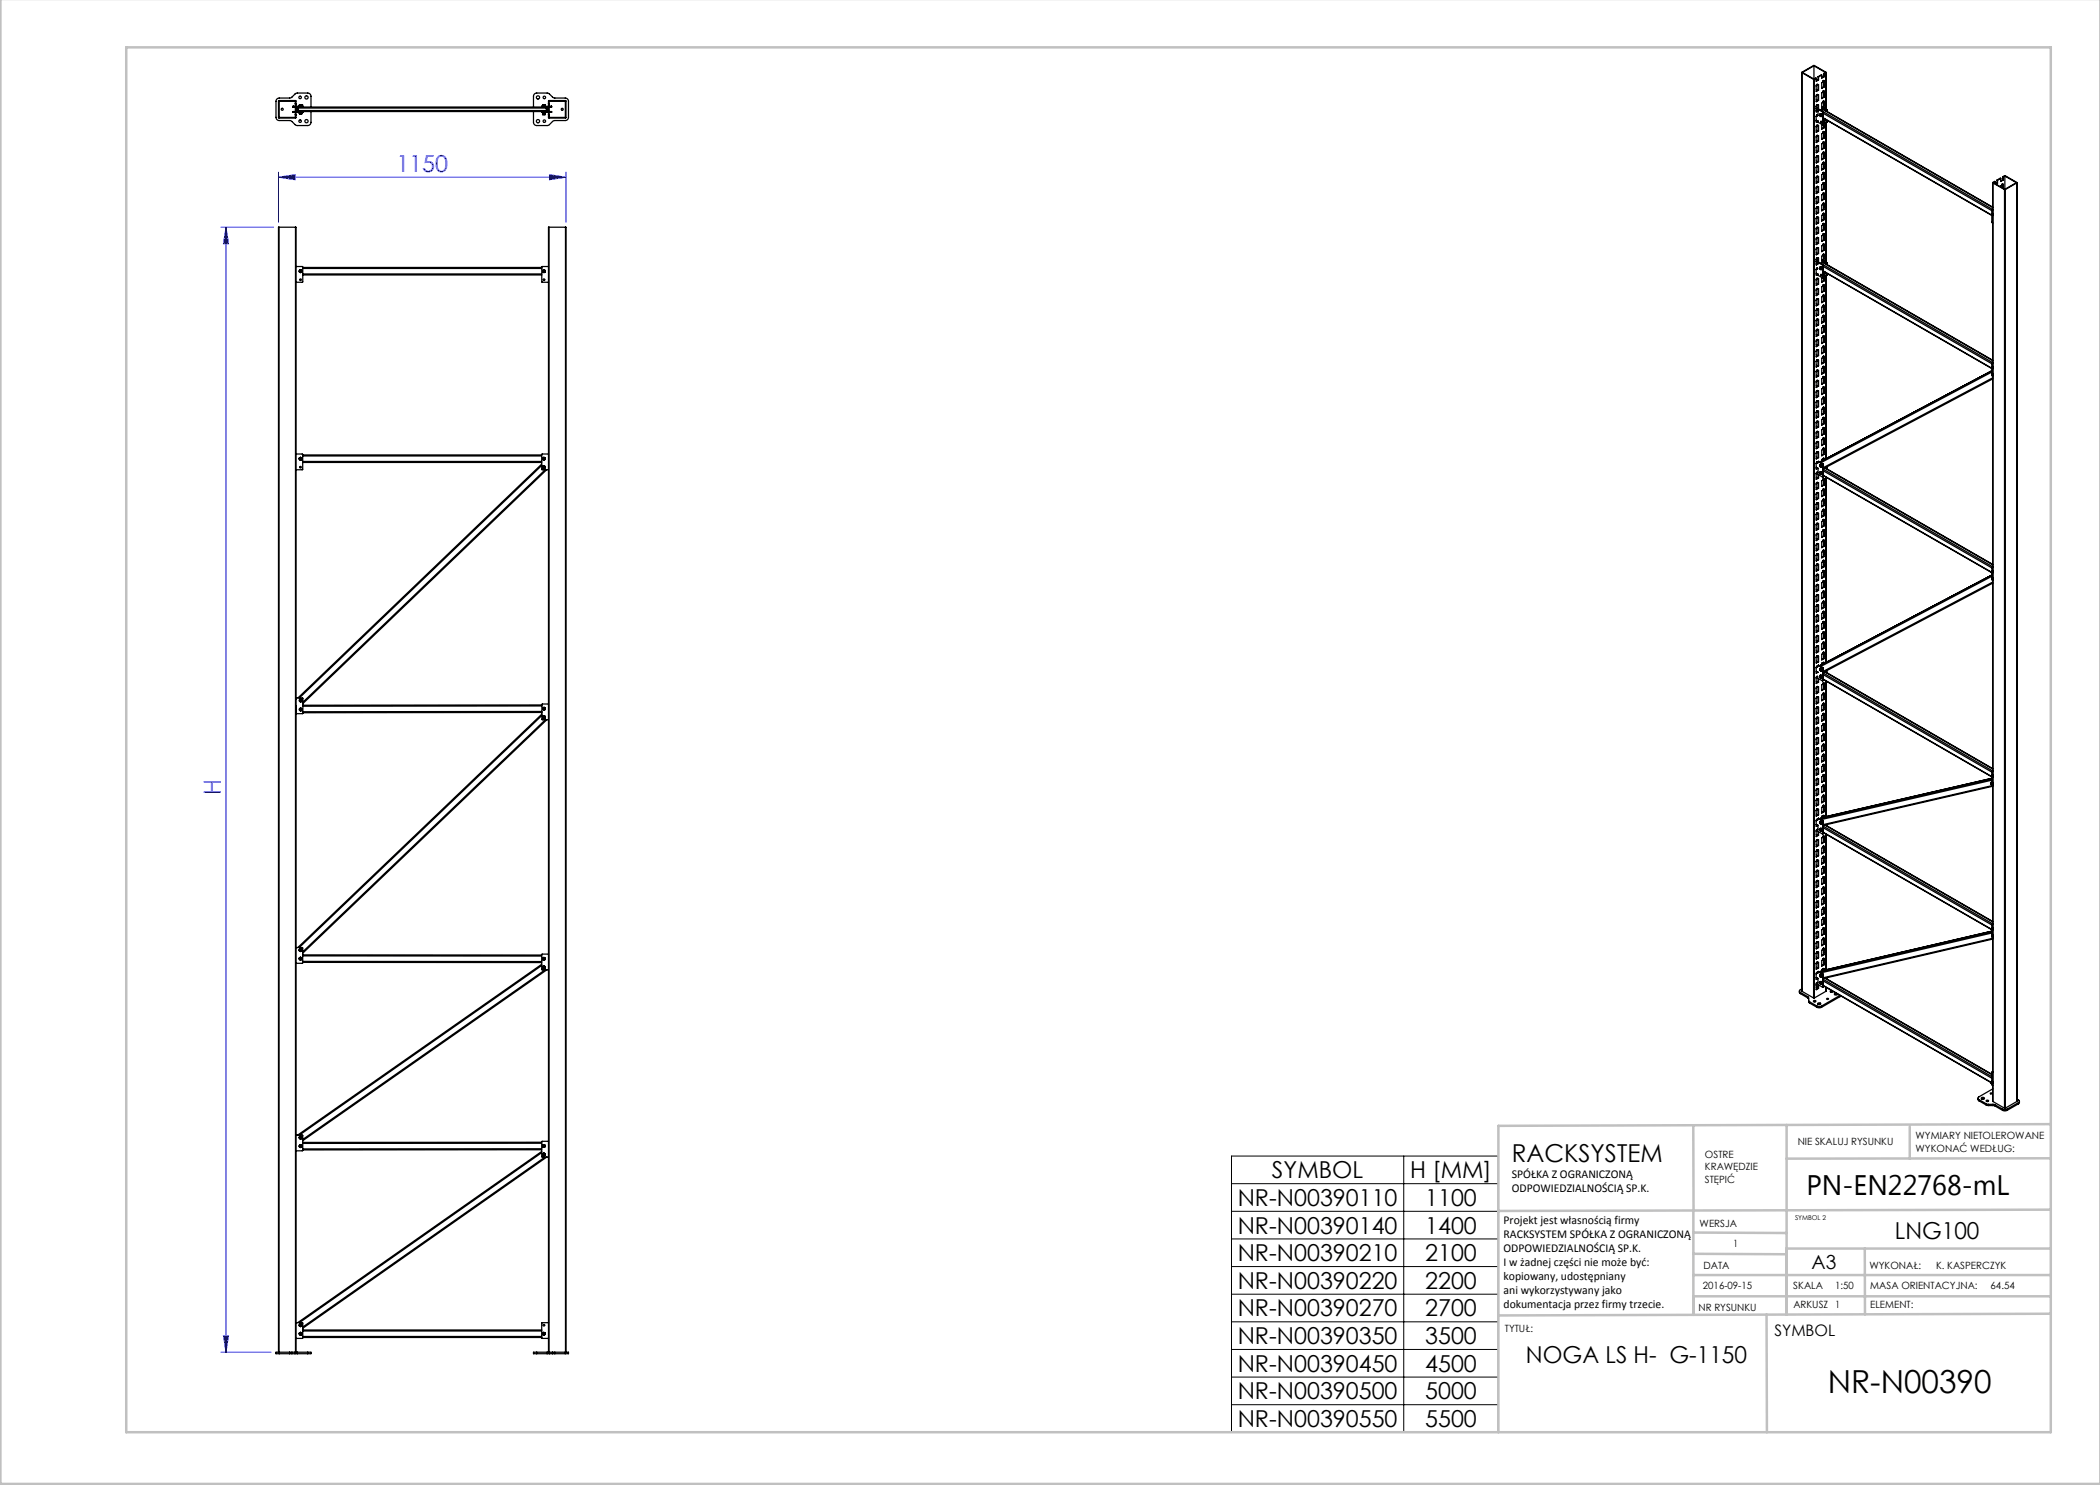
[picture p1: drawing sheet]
<svg xmlns="http://www.w3.org/2000/svg" width="420mm" height="297mm" viewBox="0 0 420 297" stroke-linecap="round" stroke-linejoin="round" font-family="sans-serif">
<defs><g id="words">
<text font-size="6.3" x="365.5" y="278.5">NR-N00390</text>
<text font-size="5.6" x="361.3" y="239.1">PN-EN22768-mL</text>
<text font-size="4.9" x="302.4" y="232.4">RACKSYSTEM</text>
<g font-size="4.7" fill="#00f">
<text x="79.3" y="34.4">1150</text>
<text x="44.2" y="159.1" transform="rotate(-90 44.2 159.1)">H</text>
</g>
<g font-size="4.7">
<text x="254.4" y="235.7">SYMBOL</text>
<text x="282" y="235.7">H [MM]</text>
<text x="247.5" y="241.2">NR-N00390110</text>
<text x="285" y="241.2">1100</text>
<text x="247.5" y="246.7">NR-N00390140</text>
<text x="285" y="246.7">1400</text>
<text x="379" y="247.8">LNG100</text>
<text x="247.5" y="252.2">NR-N00390210</text>
<text x="247.5" y="257.8">NR-N00390220</text>
<text x="285" y="252.2">2100</text>
<text x="285" y="257.8">2200</text>
<text x="247.5" y="263.3">NR-N00390270</text>
<text x="285" y="263.3">2700</text>
<text x="247.5" y="268.8">NR-N00390350</text>
<text x="285" y="268.8">3500</text>
<text x="247.5" y="274.3">NR-N00390450</text>
<text x="285" y="274.3">4500</text>
<text x="305.2" y="272.7">NOGA LS H- G-1150</text>
<text x="247.5" y="279.9">NR-N00390500</text>
<text x="285" y="279.9">5000</text>
<text x="247.5" y="285.4">NR-N00390550</text>
<text x="285" y="285.4">5500</text>
</g>
<text font-size="3.9" x="362.3" y="253.8">A3</text>
<text font-size="3.2" x="354.9" y="267.2">SYMBOL</text>
<g font-size="2.4">
<text x="302.4" y="235.6">SPÓŁKA Z OGRANICZONĄ</text>
<text x="302.4" y="238.4">ODPOWIEDZIALNOŚCIĄ SP.K.</text>
<text x="300.7" y="244.7">Projekt jest własnością firmy</text>
<text x="300.7" y="247.5">RACKSYSTEM SPÓŁKA Z OGRANICZONĄ</text>
<text x="300.7" y="250.3">ODPOWIEDZIALNOŚCIĄ SP.K.</text>
<text x="300.7" y="253.1">I w żadnej części nie może być:</text>
<text x="300.7" y="256">kopiowany, udostępniany</text>
<text x="300.7" y="258.8">ani wykorzystywany jako</text>
<text x="300.7" y="261.6">dokumentacja przez firmy trzecie.</text>
</g>
<g font-size="2">
<text x="383.1" y="227.9">WYMIARY NIETOLEROWANE</text>
<text x="341" y="231.6">OSTRE</text>
<text x="359.5" y="228.9">NIE SKALUJ RYSUNKU</text>
<text x="383.1" y="230.4">WYKONAĆ WEDŁUG:</text>
<text x="341" y="234.1">KRAWĘDZIE</text>
<text x="341" y="236.6">STĘPIĆ</text>
<text x="339.9" y="245.4">WERSJA</text>
<text x="346.6" y="249.5">1</text>
<text x="340.6" y="257.7">2016-09-15</text>
<text x="340.7" y="253.8">DATA</text>
<text x="358.7" y="257.7">SKALA</text>
<text x="367" y="257.7">1:50</text>
<text x="373.9" y="253.8">WYKONAŁ:</text>
<text x="374.1" y="257.7">MASA ORIENTACYJNA:</text>
<text x="387.2" y="253.8">K. KASPERCZYK</text>
<text x="398.1" y="257.7">64.54</text>
<text x="339.7" y="262.3">NR RYSUNKU</text>
<text x="358.7" y="261.7">ARKUSZ 1</text>
<text x="374.1" y="261.7">ELEMENT:</text>
<text x="301" y="266.4">TYTUŁ:</text>
</g>
<text font-size="1.3" x="359" y="244">SYMBOL 2</text>
</g></defs>
<path d="M55.7 35.4l3.3-.5v1.1zM55.7 34.4v10M55.7 35.4h57.5M109.9 34.9l3.3 .5-3.3 .6zM113.2 34.4v10M44.2 45.4h10.5M45.2 45.4l.5 3.3h-1zM45.2 45.4v225M44.2 270.4h10M44.7 267.1h1l-.5 3.3z" fill="none" stroke="#00f" stroke-width=".2"/>
<path d="M246.3 231.2h53.4v55.3h-53.4zM246.3 236.7h53.4M280.7 231.2v55.3M246.3 242.3h53.4M246.3 247.8h53.4M246.3 253.3h53.4M246.3 258.8h53.4M246.3 264.4h53.4M246.3 269.9h53.4M246.3 275.4h53.4M246.3 280.9h53.4" fill="none" stroke="#000" stroke-width=".2"/>
<g fill="none" stroke="#c0c0c0" stroke-width=".5">
<path d="M.1 -.1v296.9h419.9M25.2 9.5h385v276.9h-385zM338.7 225.2v16.9M357.3 225v37.9M382 225.4v6.3M410.1 224.8l-110.4 .4v61.2M410.1 231.7h-52.8M338.7 259.3h71.5M338.7 255h71.5M338.7 250.8l18.6 .1M338.7 246.5l18.6 .1M338.7 242.1v20.9"/>
<path d="M373 249.7v13.2M410.1 241.9l-110.4 .3M410.2 249.7h-52.9v13.2M353.3 262.9l.1 23.5M410.2 262.7l-110.5 .4"/>
</g>
<g fill="#00f">
<path d="M55.7 35.4l3.3-.5v1.1zM109.9 34.9l3.3 .5-3.3 .6z"/>
<path d="M45.2 45.4l.5 3.3h-1zM44.7 267.1h1l-.5 3.3z"/>
</g>
<g fill="none" stroke="#000" stroke-width=".25">
<path d="M360.4 14.5v183.8M360.4 14.5l2.4-1.4 2.4 1.4-.4 .2M360.4 14.5l2.3 1.4M362.7 15.9h.2M362.7 15.9v183.7M362.8 13.2l2.3 1.3-.4 .2M362.8 13.2l-2.3 1.3 2.3 1.3M362.8 13.2v2.6M362.9 15.9v183.7M363.2 15.7l-.3 .2M363.2 15.7l-.4 .1M363.2 15.7v.6l.5-.3"/>
<path d="M363.4 16.9l.1 .1M363.4 19h.1M363.4 19l.1 .1M363.4 16.9h.1M363.4 18.9v.1M363.5 19l.2-.1v1.2M363.5 19v-.1l-.3 .3v1.1l.5-.2M363.5 17l.2-.1v1.1M363.5 17v-.2l-.3 .4v1.1l.5-.3M363.6 15.3v.6M363.6 16.9v1.1M363.6 19v1"/>
<path d="M363.6 15.3l.1 .1M363.6 15.9l.1 .1M363.6 15.9l-.4 .3M363.6 18h.1M363.6 18l-.4 .2M363.7 15.4v.6M364.3 15v.6l.5-.2M364.3 15l-.7 .3M364.3 15l-.6 .4M364.7 16.2l.1 .1M364.7 18.3h.1M364.7 16.1v.1"/>
<path d="M364.7 18.2v.1M364.7 14.9v.4M364.7 17v.4M364.7 19v.4M364.7 14.9l.1 .1M364.7 15.3l.1 .1M364.7 15.3l-.4 .2M364.7 17h.1M364.7 17.4h.1M364.7 17.4l-.4 .2M364.7 19h.1M364.7 19.4l.1 .1"/>
<path d="M364.7 19.4l-.4 .2M364.7 14.7h.1M364.7 14.7v.2M364.7 16.3v.7M364.7 18.3v.7M364.8 18.3v.7M364.8 18.3v-.2l-.5 .5v1.1l.5-.2M364.8 16.3v.7M364.8 16.3v-.2l-.5 .4v1.2l.5-.3M364.8 15v.4M364.8 17v.4M364.8 19v.5"/>
<path d="M364.8 14.7v.3M365.2 14.5v7.3M55.7 20.1h3.5v3.5h-3.5zM55.8 20.2h3.3v3.3h-3.3zM58.6 21.3h.1M58.6 22.3h.1M58.6 21.3v.1M58.6 22.3v.2M58.6 21.4h.1M58.6 22.5h.1M58.7 22.3h1.8M58.7 21.4h1.8"/>
<path d="M58.7 22.5h.4M58.7 21.3v.1M58.7 22.3v.2M58.7 21.3h.4M59.1 20.7h.1M59.1 23h.1M59.2 22.5h1.3M59.2 21.3h1.3M59.2 21.6l.2-.2-.1 .2 .1 .7-.2-.2M59.2 21.6v.5M59.2 22.1h50.4M59.2 21.6h50.4"/>
<path d="M59.6 21.4v.9M59.9 22.6h.1M59.9 21h.1M59.9 21.1v.2M59.9 22.5v.1M59.9 22.5h.2M59.9 22.5h.1M59.9 21v.1M60 22.7h.1M60 22.6v.1M60 22.7v.1M60 22.7h.3"/>
<path d="M60 22.8h.1M60 22.6h.2M60 21h.2M60 21l.1 .1M60 21l-.1 .1M60 22.8h.2M60.1 22.6h-.1M60.1 22.5h.3M60.1 22.6h.1M60.1 21.1v.2M60.1 22.5v.1M60.2 22.8h.1"/>
<path d="M60.2 22.6h.2M60.2 21l.2 .1M60.2 21h.2M60.2 21l-.1 .1M60.3 22.8h.1M60.3 22.7h.1M60.3 22.6v.1M60.3 22.7l-.1 .1M60.4 22.6h-.2M60.4 22.5h.1M60.4 22.6h.1M60.4 21h.1"/>
<path d="M60.4 21v.1M60.4 21.1v.2M60.4 22.5v.1M60.4 21.1h.1M60.5 21.3h.1M60.5 21.4h.1M60.5 22.3h.1M60.5 22.5h.1M60.5 21.3v.1M60.5 22.3v.2M60.6 21.3v.1M60.6 22.3v.2"/>
<path d="M60.6 22.3h47.8M60.6 21.4h47.8M62.2 21.4v-2.1a.65 .65 0 0 0-.7-.7h-2.2l-1.2 1h-2.3a.65 .65 0 0 0-.6 .7v3.2a.65 .65 0 0 0 .6 .6h2.3l1.2 1h2.2a.65 .65 0 0 0 .7-.6v-2.2M106.7 21.4v-2.1a.65 .65 0 0 1 .6-.7h2.3l1.2 1h2.2a.65 .65 0 0 1 .7 .7v3.2a.65 .65 0 0 1-.7 .6h-2.2l-1.2 1h-2.3a.65 .65 0 0 1-.6-.6v-2.2M108.3 21.3h.1M108.3 21.3v.1M108.3 22.3v.2M108.4 22.5h.1M108.4 22.3h.1M108.4 21.3h.1M108.4 21.4h.1M108.5 22.3h1.7"/>
<path d="M108.5 21.4h1.7M108.5 22.5h1.2M108.5 21.3v.1M108.5 22.3v.2M108.5 21.3h1.2M108.5 22.8v.1M108.5 22.6h.1M108.5 22.9h.1M108.5 22.9h.2M108.5 22.8h.1M108.5 22.8h.2M108.5 22.6v.1"/>
<path d="M108.5 22.7h.1M108.5 21h.1M108.5 21.1v.2M108.5 22.5v.1M108.5 22.5h.1M108.5 22.5h.3M108.5 22.6h.2M108.5 21v.1M108.5 21h.2M108.6 22.7l.1 .1M108.6 22.6v.1M108.6 22.7h.3"/>
<path d="M108.7 22.9h.2M108.7 22.8h.1M108.7 22.8h-.2M108.7 22.6h.2M108.7 21l.1 .1M108.7 21h.2M108.7 21l-.2 .1M108.7 22.8h.2M108.8 22.9h-.1M108.8 22.8v.1M108.8 22.9h.1M108.8 22.5h.2"/>
<path d="M108.8 22.6h-.1M108.8 22.6h.1M108.8 21.1v.2M108.8 22.5v.1M108.9 22.8h.1M108.9 22.9h.1M108.9 22.8h-.1M108.9 22.6h.1M108.9 21l.1 .1M108.9 21h.1M108.9 21l-.1 .1M108.9 22.7h.1"/>
<path d="M108.9 22.6v.1M108.9 22.7v.1M109 22.7h.1M109 22.7l-.1 .1M109 22.9h-.1M109 22.8h.1M109 22.9h.1M109 22.6v.1M109 22.8v.1M109 22.5h.1M109 22.6h-.1M109 21v.1"/>
<path d="M109 21.1v.2M109 22.5v.1M109 21.1h.1M109.1 22.6h.1M109.1 21h.1M109.1 22.5h.1M109.1 22.6h-.1M109.3 21.5l.3 .1M109.3 21.4v.9M109.5 21.4l.1 .2v.5l-.1 .2M109.5 21.4l.2 .2M109.6 22.1l-.3 .1"/>
<path d="M109.6 21.6v.5M109.7 22.1l-.2 .2M109.7 20.7h.1M109.7 23h.1M109.7 20.1h3.5v3.5h-3.5zM109.8 20.2h3.3v3.3h-3.3zM109.8 22.5h.4M109.8 21.3h.4M110.2 22.5h.1M110.2 22.3h.1M110.2 21.3h.1M110.2 21.4h.1"/>
<path d="M110.2 21.3v.1M110.2 22.3v.2M110.3 21.3v.1M110.3 22.3v.2M363.2 21.7h.1M363.2 22.1h.1M363.2 24.1h.1M363.3 21.7l1.2 .7M363.3 24.1l.1 .1M363.3 22.1l.1 .1M363.3 37.4l.2-.1v.1l.2-.1v1.2l-.5 .2zM363.3 25.1l.2-.1v.2l.2-.1v1.1l-.5 .3z"/>
<path d="M363.4 21.6h-.2M363.4 21.6l-.1 .1M363.4 21.6l35.1 20.3M363.4 21v.1M363.4 23.1h.1M363.4 25.1h.1M363.4 27.2h.1M363.4 29.2l.1 .1M363.4 31.2l.1 .1M363.4 33.3h.1M363.4 35.3l.1 .1M363.4 37.4h.1"/>
<path d="M363.4 39.4l.1 .1M363.4 21l.1 .1M363.4 25.1l.1 .1M363.4 33.3l.1 .1M363.4 21h.1M363.4 23v.1M363.4 27.1v.1M363.4 29.1v.1M363.4 31.2h.1M363.4 33.2v.1M363.4 35.3h.1M363.4 37.3v.1"/>
<path d="M363.4 39.3v.1M363.4 29.2h.1M363.5 39.5l.2-.1v1.1M363.5 39.5v-.2l-.3 .3v1.2l.5-.3M363.5 35.4l.2-.1v1.1M363.5 35.4v-.2l-.3 .4v1.1l.5-.3M363.5 33.3l.2-.1v1.2M363.5 33.3v-.1l-.3 .3v1.1l.5-.2M363.5 31.3l.2-.1v1.1M363.5 31.3v-.2l-.3 .4v1.1l.5-.3M363.5 29.2l.2-.1v1.2M363.5 29.2v-.1l-.3 .3v1.2l.5-.3"/>
<path d="M363.5 27.2l.2-.1v1.1M363.5 27.2v-.2l-.3 .4v1.1l.5-.3M363.5 23.1v-.1l-.3 .3v1.1l.4-.2M363.5 21.1l.2-.1v.8M363.5 21.1v-.2l-.3 .4v1.1l.4-.2M363.5 22.1h.1M363.5 22.1l.1 .1M363.5 22.1l-.3 .2M363.5 24.2l-.3 .1M363.6 23.1h.1M363.6 23.1h-.1M363.6 22.2v.9"/>
<path d="M363.6 21v.8M363.6 25.1v1.1M363.6 27.2v1M363.6 29.2v1M363.6 31.2v1.1M363.6 33.3v1M363.6 35.3v1.1M363.6 37.4v1M363.6 39.4v1M363.6 20l.1 .1M363.6 20l-.4 .2M363.6 26.2h.1"/>
<path d="M363.6 26.2l-.4 .2M363.6 28.2h.1M363.6 28.2l-.4 .2M363.6 30.2l.1 .1M363.6 30.2l-.4 .3M363.6 32.3h.1M363.6 32.3l-.4 .2M363.6 34.3l.1 .1M363.6 34.3l-.4 .2M363.6 36.4h.1M363.6 36.4l-.4 .2M363.6 38.4l.1 .1"/>
<path d="M363.6 38.4l-.4 .2M364 23.1l.1-.1v.2M364 23h.1M364 22.8v.2M364 22.8h.1M364 23h.2l-.1 .2M364 23.2h.1M364 22.8l.2 .1M364.1 23.3h.1zM364.2 22.8h-.2M364.2 22.8v.1M364.2 24.3h.1v.2z"/>
<path d="M364.2 22.1h.1M364.2 22.9l.1 .1M364.2 22.9l.1 .3M364.2 22.8l.2 .2M364.2 22.8h.1M364.2 24.3l.2 .2M364.3 23.2l-.1 .1M364.3 23.2v.1M364.3 23v.2M364.3 23.3h-.1M364.3 24.9v.9l.5-.2M364.3 21.4l.9 .6"/>
<path d="M364.3 21.3l1 .6M364.4 23l-.1 .3M364.4 23h-.1M364.5 22.4l.1 .1M364.5 22.4h.2M364.5 21.9l34 19.5M364.5 21.9l-.3 .2M364.5 21.9l34 19.6M364.6 22.5l-.1 2.4-.9-.5-.1-.2M364.7 24.8l-.1 .1M364.7 23.6l33.7 19.5M364.7 24.8l-.2 .2"/>
<path d="M364.7 22.4v2.4M364.7 22.4l-.1 .1M364.7 24.3h.1v.1M364.7 22.7l33.7 19.4M364.7 23.6l33.7 19.4M364.7 26.4h.1M364.7 38.7h.1M364.7 20.3l.1 .1M364.7 26.4l.1 .1M364.7 30.5l.1 .1M364.7 34.6h.1M364.7 20.2v.1"/>
<path d="M364.7 24.3v.1M364.7 26.3v.1M364.7 28.4v.1M364.7 30.4v.1M364.7 32.5h.1M364.7 34.5v.1M364.7 36.5v.1M364.7 38.6v.1M364.7 28.5h.1M364.7 20.3h.1M364.7 24.4h.1M364.7 30.5h.1"/>
<path d="M364.7 32.6h.1M364.7 36.6h.1M364.7 36.6l.1 .1M364.7 21v.4M364.7 25.1v.4M364.7 27.2v.4M364.7 29.2v.4M364.7 31.2v.4M364.7 33.3v.4M364.7 35.3v.4M364.7 37.4v.4M364.7 39.4v.4"/>
<path d="M364.7 21.4l-.1 .1M364.7 21l.1 .1M364.7 21.4l.1 .1M364.7 25.5l-.4 .2M364.7 25.1l.1 .1M364.7 25.5l.1 .1M364.7 27.6l-.4 .2M364.7 27.2h.1M364.7 27.6h.1M364.7 29.6l-.4 .2M364.7 29.2h.1M364.7 29.6l.1 .1"/>
<path d="M364.7 31.6l-.4 .3M364.7 31.2l.1 .1M364.7 31.6l.1 .1M364.7 33.3h.1M364.7 33.7h.1M364.7 33.7l-.4 .2M364.7 35.3l.1 .1M364.7 35.7l.1 .1M364.7 35.7l-.4 .2M364.7 37.4h.1M364.7 37.8h.1M364.7 37.8l-.4 .2"/>
<path d="M364.7 39.4l.1 .1M364.7 39.8l.1 .1M364.7 39.8l-.4 .2M364.7 20.3v.7M364.7 28.5v.7M364.7 32.6v.7M364.7 36.7v.7M364.7 38.7v.7M364.7 34.6v.7M364.7 30.6v.6M364.7 26.5v.7M364.7 24.4v.7"/>
<path d="M364.8 26.5v.7M364.8 26.5v-.2l-.5 .4v1.2l.5-.3M364.8 30.6v.7M364.8 30.6v-.2l-.5 .4v1.2l.5-.3M364.8 34.6v.8M364.8 34.6v-.1l-.5 .4v1.1l.5-.2M364.8 38.7v.8M364.8 38.7v-.2l-.5 .5v1.1l.5-.2M364.8 36.7v.7M364.8 36.7v-.2l-.5 .4v1.2l.5-.3M364.8 32.6v.7M364.8 32.6v-.2l-.5 .5v1.1l.5-.3"/>
<path d="M364.8 28.5v.7M364.8 28.5v-.2l-.5 .5v1.1l.5-.2M364.8 24.4v.8M364.8 20.3v.8M364.8 20.3v-.1l-.5 .4v1.4M364.8 21.1v.4M364.8 25.2v.4M364.8 27.2v.4M364.8 29.2v.5M364.8 31.3v.4M364.8 33.3v.4M364.8 35.4v.4"/>
<path d="M364.8 37.4v.4M364.8 39.5v.4M364.8 21.5h-.1M364.9 23.8l.2 .1v.2zM365 23.8l.1 .2M365.2 24.5v27.9M365.2 22l.1 .1M365.3 24v.5l-.6-.3M365.3 22.1v.1M365.3 21.9l.1 .1M365.3 21.9l-.1 .1M365.4 24.4v.1"/>
<path d="M365.4 24.4l-.1 .1M365.4 22v.3M365.4 24.1v.3M365.4 22l-.1 .1M398.5 36.5l.1 183.8M398.6 36.6l2.3 1.3M399 36.3l-.4 .3M399 36.3l-.3 .2 2.3 1.4M399 36.3v.4M399.4 36.6l.1 .1M399.4 36l.1 .1M399.4 36v.6"/>
<path d="M399.4 36.6l-.3 .2M399.5 36.7l-.3 .1M399.5 36.1v.6M400.1 35.7l-.7 .3M400.1 35.7v.6l.5-.3M400.1 35.7l-.6 .4M400.5 36.9h.1M400.5 36.8v.1M400.5 35.6h.1M400.5 36l-.4 .2M400.5 36h.1M400.5 35.6v.4"/>
<path d="M400.5 35.4l.5-.3 2.4 1.5M400.5 35.4h.1M400.5 35.4v.2M400.5 36.9v.7M400.6 36.9v.7M400.6 36.9v-.2l-.2 .1-.3 .6M400.6 35.6v.4M400.6 35.4v.2M400.9 37.9h.1M400.9 37.9v183.7M401 35.2l-.4 .2M401 35.2l2.3 1.3-2.3 1.4"/>
<path d="M401 35.2v2.7M401 37.9v183.7M403.4 36.6l-2.4 1.3M403.4 36.5v183.8M55.8 45.4l-.1 225M55.8 45.4v225M55.8 45.4h3.3M59.1 45.4h.1v225M59.1 45.4v225M59.2 53.3l1.4 .1-.1 3-1.3 .1M59.2 56.4h.1M59.9 54.2l.1 .3"/>
<path d="M60 54h.2M60 54.5h.2M60 54l-.1 .2M60.2 54l.2 .2M60.4 54.2l-.2 .3M60.6 53.5h47.8M60.6 55h47.8M60.6 53.7h47.8M60.6 54.8h47.8M108.5 54.2l.2 .3M108.7 54h.2M108.7 54.5h.2"/>
<path d="M108.7 54l-.2 .2M108.9 54l.1 .2M109 54.2l-.1 .3M109.7 56.5h.1M109.7 53.3l-1.3 .1v3l1.3 .1M109.8 45.4h-.1v225M109.8 45.4h3.3M109.8 45.4v225M113.1 45.4h.1v225M113.1 45.4v225M363.2 52.3h.1M363.2 52.3l1.3 .7"/>
<path d="M363.2 54.7l.2 .1M363.2 52.7l.2 .1M363.3 59.8l.2-.1v.2l.2-.1v1.1l-.5 .3zM363.3 49.6l.2-.1v.2l.2-.1v1.1l-.5 .3zM363.4 52.2l-.2 .1M363.4 52.2l35.1 20.3M363.4 41.4l.1 .1M363.4 43.5l.1 .1M363.4 45.5v.1M363.4 47.6h.1M363.4 49.6h.1M363.4 51.7h.1"/>
<path d="M363.4 53.7h.1M363.4 55.7v.1M363.4 57.8l.1 .1M363.4 59.8h.1M363.4 45.5l.1 .1M363.4 49.6l.1 .1M363.4 53.7l.1 .1M363.4 55.7l.1 .1M363.4 59.8l.1 .1M363.4 41.4h.1M363.4 43.4v.1M363.4 45.5h.1"/>
<path d="M363.4 47.5v.1M363.4 51.6v.1M363.4 53.6v.1M363.4 55.7h.1M363.4 57.7v.1M363.4 43.5h.1M363.4 57.8h.1M363.5 57.8l.2-.1v1.2M363.5 57.8v-.1l-.3 .3v1.1l.5-.2M363.5 55.8l.2-.1v1.1M363.5 55.8v-.2l-.3 .4v1.1l.5-.3M363.5 53.7v-.1l-.3 .3v1.2l.4-.3"/>
<path d="M363.5 51.7l.2-.1v.8M363.5 51.7v-.2l-.3 .4v1.1l.4-.2-.1-.1M363.5 47.6l.2-.1v1.2M363.5 47.6v-.1l-.3 .3v1.1l.5-.2M363.5 45.6l.2-.1v1.1M363.5 45.6v-.2l-.3 .4v1.1l.5-.3M363.5 43.5l.2-.1v1.2M363.5 43.5v-.1l-.3 .3v1.1l.5-.2M363.5 41.5l.2-.1v1.1M363.5 41.5v-.2l-.3 .4v1.1l.5-.3M363.5 52.7v.1M363.5 54.8h.1"/>
<path d="M363.5 52.8l-.3 .1M363.5 54.8l-.3 .1M363.6 54.8h.1M363.6 55.1h.1M363.6 53.7h-.1M363.6 55.1l1 .4M363.6 41.4v1.1M363.6 43.5v1M363.6 45.5v1.1M363.6 47.6v1M363.6 49.6v1.1M363.6 51.7v.7"/>
<path d="M363.6 55.7v1.1M363.6 57.8v1M363.6 59.8v1.1M363.6 40.4l.1 .1M363.6 40.4l-.4 .3M363.6 42.5h.1M363.6 42.5l-.4 .2M363.6 44.5l.1 .1M363.6 44.5l-.4 .2M363.6 46.6h.1M363.6 46.6l-.4 .2M363.6 48.6l.1 .1"/>
<path d="M363.6 48.6l-.4 .2M363.6 50.7h.1M363.6 50.7l-.4 .2M363.6 56.8h.1M363.6 56.8l-.4 .2M363.6 58.8l.1 .1M363.6 58.8l-.4 .2M363.9 53.7h.2v.2M363.9 53.7h.1M364 53.6h.1M364 53.5v.1M364 53.5h.1"/>
<path d="M364 53.6l.2 .1-.1 .2M364 53.8l.1 .1M364 53.5l.2 .1M364.1 53.9h.1zM364.1 53.4l-.1 .1M364.1 53.4l.1 .2M364.2 54.9l.1 .1v.2zM364.2 53.6l.1 .1M364.2 53.6l.1 .2M364.2 53.4l.2 .2M364.2 53.4l-.2 .1M364.2 53.4h-.1"/>
<path d="M364.2 54.9l.2 .2M364.3 53.8l-.1 .1M364.3 53.8v.1M364.3 53.7v.1M364.3 53.9h-.1M364.3 55.5v1l.5-.3M364.3 52.1l.9 .5M364.3 51.9l1 .6M364.4 53.6l-.1 .3M364.4 53.6l-.1 .1M364.5 53l.1 .1M364.5 53l.2 .1"/>
<path d="M364.5 52.5l34 19.5M364.5 52.5l-.4 .2M364.5 52.5l34 19.6M364.6 53.1v2.4M364.7 54.8l.6 .3M364.7 55.5l-.2 .1M364.7 54.3l33.7 19.4M364.7 53.1v2.4M364.7 53.1h-.1M364.7 55.5h-.1M364.7 53.3l33.7 19.4M364.7 54.2l33.7 19.4"/>
<path d="M364.7 50.9l.1 .1M364.7 42.8h.1M364.7 46.8l.1 .1M364.7 55l.1 .1M364.7 59.1h.1M364.7 40.6v.1M364.7 42.7v.1M364.7 44.7v.1M364.7 46.8h.1M364.7 48.8v.1M364.7 50.8v.1M364.7 54.9v.1"/>
<path d="M364.7 57h.1M364.7 59v.1M364.7 40.7h.1M364.7 44.8h.1M364.7 48.9h.1M364.7 55h.1M364.7 57.1h.1M364.7 40.7l.1 .1M364.7 44.8l.1 .1M364.7 41.4v.5M364.7 43.5v.4M364.7 45.5v.4"/>
<path d="M364.7 47.6v.4M364.7 49.6v.4M364.7 51.7v.4M364.7 55.7v.4M364.7 57.8v.4M364.7 59.8v.4M364.7 55.7l.1 .1M364.7 41.9l-.4 .2M364.7 41.4l.1 .1M364.7 41.9h.1M364.7 43.5h.1M364.7 43.9h.1"/>
<path d="M364.7 43.9l-.4 .2M364.7 45.5l.1 .1M364.7 45.9l.1 .1M364.7 45.9l-.4 .3M364.7 47.6h.1M364.7 48h.1M364.7 48l-.4 .2M364.7 49.6l.1 .1M364.7 50l.1 .1M364.7 50l-.4 .2M364.7 52.1h-.1M364.7 51.7h.1"/>
<path d="M364.7 52.1h.1M364.7 56.1l.1 .1M364.7 56.1l-.4 .3M364.7 57.8h.1M364.7 58.2h.1M364.7 58.2l-.4 .2M364.7 59.8l.1 .1M364.7 40.8v.6M364.7 44.8v.7M364.7 48.9v.7M364.7 57.1v.7M364.7 59.1v.7"/>
<path d="M364.7 51v.7M364.7 46.9v.7M364.7 42.8v.7M364.7 55v.7M364.8 54.9h-.1M364.8 42.8v.7M364.8 42.8v-.2l-.5 .5v1.1l.5-.3M364.8 46.9v.7M364.8 46.9v-.2l-.5 .5v1.1l.5-.3M364.8 51v.7M364.8 51v-.2l-.5 .4v1.2M364.8 55.1v.7"/>
<path d="M364.8 59.1v.8M364.8 59.1v-.1l-.5 .4v1.1l.5-.2M364.8 57.1v.7M364.8 57.1v-.2l-.5 .5v1.1l.5-.3M364.8 48.9v.8M364.8 48.9v-.2l-.5 .5v1.1l.5-.2M364.8 44.8v.8M364.8 44.8v-.1l-.5 .4v1.2l.5-.3M364.8 40.8v.7M364.8 40.8v-.2l-.5 .4v1.2l.5-.3M364.8 54.9v.2M364.8 41.5v.4"/>
<path d="M364.8 43.5v.4M364.8 45.6v.4M364.8 47.6v.4M364.8 49.7v.4M364.8 51.7v.4M364.8 55.8v.4M364.8 57.8v.4M364.8 59.9v.4M364.8 52.1l-.1 .1M364.9 54.4l.2 .1v.2zM365 54.4l.1 .3M365.2 55.1v36.7"/>
<path d="M365.2 52.6l.1 .1M365.3 52.7v.2M365.3 54.6v.5M365.3 52.5l.1 .1M365.3 52.5l-.1 .1M365.4 55l-.1 .1M365.4 52.6v.3M365.4 54.7v.3M365.4 52.6l-.1 .1M398.4 42.9l.1 .1M398.4 42.9l.1 .2M398.4 42.8h.1"/>
<path d="M398.4 42.7v.1M398.4 42.7h.1M398.5 43.1h.1M398.5 42.7h.1M398.5 42.7l-.1 .1M398.5 41.9h.1M398.5 41.9l-.1 .1M398.5 42.8l-.1 .1M398.5 42.9h-.1M398.5 42h-.1v2.4l.1 .2M398.5 42.7h-.1M363.3 72.1l.2-.1v.1l.2-.1v1.2l-.5 .2z"/>
<path d="M363.4 61.9h.1M363.4 63.9l.1 .1M363.4 65.9v.1M363.4 68h.1M363.4 70l.1 .1M363.4 72.1h.1M363.4 74.1l.1 .1M363.4 76.1l.1 .1M363.4 78.2l.1 .1M363.4 65.9l.1 .1M363.4 68l.1 .1M363.4 61.8v.1"/>
<path d="M363.4 63.8v.1M363.4 65.9h.1M363.4 67.9v.1M363.4 70h.1M363.4 72v.1M363.4 74v.1M363.4 76.1h.1M363.4 78.1v.1M363.4 78.2h.1M363.5 78.2l.2-.1v1.2M363.5 78.2v-.1l-.3 .3v1.1l.5-.2M363.5 76.2l.2-.1v1.1"/>
<path d="M363.5 76.2v-.2l-.3 .4v1.1l.5-.3M363.5 74.2l.2-.1v1.1M363.5 74.2v-.2l-.3 .3v1.2l.5-.3M363.5 70.1l.2-.1v1.1M363.5 70.1v-.2l-.3 .4v1.1l.5-.3M363.5 68l.2-.1v1.2M363.5 68v-.1l-.3 .3v1.1l.5-.2M363.5 66l.2-.1v1.1M363.5 66v-.2l-.3 .4v1.1l.5-.3M363.5 64l.2-.2v1.2M363.5 64v-.2l-.3 .3v1.2l.5-.3M363.5 61.9l.2-.1v1.2"/>
<path d="M363.5 61.9v-.2l-.3 .4v1.1l.5-.2M363.6 61.9v1M363.6 63.9v1M363.6 65.9v1.1M363.6 68v1M363.6 70v1.1M363.6 72.1v1M363.6 74.1v1M363.6 76.1v1.1M363.6 78.2v1M363.6 60.9h.1M363.6 60.9l-.4 .2"/>
<path d="M363.6 62.9l.1 .1M363.6 62.9l-.4 .2M363.6 64.9l.1 .1M363.6 64.9l-.4 .3M363.6 67h.1M363.6 67l-.4 .2M363.6 69l.1 .1M363.6 69l-.4 .2M363.6 71.1h.1M363.6 71.1l-.4 .2M363.6 73.1l.1 .1M363.6 73.1l-.4 .2"/>
<path d="M363.6 75.1l.1 .1M363.6 75.1l-.4 .3M363.6 77.2h.1M363.6 77.2l-.4 .2M363.6 79.2l.1 .1M363.6 79.2l-.4 .2M364.7 61.1l.1 .1M364.7 63.2h.1M364.7 73.4h.1M364.7 75.4h.1M364.7 67.2l.1 .1M364.7 71.3l.1 .1"/>
<path d="M364.7 75.4l.1 .1M364.7 79.5l.1 .1M364.7 61v.1M364.7 63.1v.1M364.7 65.1v.1M364.7 67.2h.1M364.7 69.2v.1M364.7 71.3h.1M364.7 73.3v.1M364.7 75.3v.1M364.7 77.4v.1M364.7 79.4v.1"/>
<path d="M364.7 65.2h.1M364.7 67.3h.1M364.7 69.3h.1M364.7 77.5h.1M364.7 79.5h.1M364.7 65.2l.1 .1M364.7 69.3l.1 .1M364.7 61.9v.4M364.7 63.9v.4M364.7 65.9v.5M364.7 68v.4M364.7 70v.4"/>
<path d="M364.7 72.1v.4M364.7 74.1v.4M364.7 76.1v.5M364.7 78.2v.4M364.7 60.2l.1 .1M364.7 60.2l-.4 .2M364.7 61.9h.1M364.7 62.3h.1M364.7 62.3l-.4 .2M364.7 63.9l.1 .1M364.7 64.3l.1 .1M364.7 64.3l-.4 .2"/>
<path d="M364.7 65.9l.1 .1M364.7 66.4h.1M364.7 66.4l-.4 .2M364.7 68h.1M364.7 68.4h.1M364.7 68.4l-.4 .2M364.7 70l.1 .1M364.7 70.4l.1 .1M364.7 70.4l-.4 .2M364.7 72.1h.1M364.7 72.5h.1M364.7 72.5l-.4 .2"/>
<path d="M364.7 74.1l.1 .1M364.7 74.5l.1 .1M364.7 74.5l-.4 .2M364.7 76.1l.1 .1M364.7 76.6h.1M364.7 76.6l-.4 .2M364.7 78.2h.1M364.7 78.6h.1M364.7 78.6l-.4 .2M364.7 61.2v.7M364.7 65.3v.6M364.7 69.3v.7"/>
<path d="M364.7 73.4v.7M364.7 77.5v.7M364.7 79.5v.7M364.7 75.5v.6M364.7 71.4v.7M364.7 67.3v.7M364.7 63.2v.7M364.8 63.2v.8M364.8 63.2v-.2l-.5 .5v1.1l.5-.2M364.8 67.3v.7M364.8 67.3v-.2l-.5 .5v1.1l.5-.3M364.8 71.4v.7"/>
<path d="M364.8 71.4v-.2l-.5 .4v1.2l.5-.3M364.8 75.5v.7M364.8 75.5v-.2l-.5 .4v1.2l.5-.3M364.8 79.5v.8M364.8 79.5v-.1l-.5 .4v1.2l.5-.3M364.8 77.5v.7M364.8 77.5v-.2l-.5 .5v1.1l.5-.3M364.8 73.4v.8M364.8 73.4v-.2l-.5 .5v1.1l.5-.2M364.8 69.3v.8M364.8 69.3v-.1l-.5 .4v1.1l.5-.2M364.8 65.3v.7"/>
<path d="M364.8 65.3v-.2l-.5 .4v1.2l.5-.3M364.8 61.2v.7M364.8 61.2v-.2l-.5 .4v1.2l.5-.3M364.8 61.9v.4M364.8 64v.4M364.8 66v.4M364.8 68v.4M364.8 70.1v.4M364.8 72.1v.4M364.8 74.2v.4M364.8 76.2v.4M364.8 78.2v.4"/>
<path d="M398.4 74.2l-34.4 18.2 .3-.1M398.4 74.4l-34.2 18.1M398.4 73.5l.1 .1M398.4 74.9h.1M398.4 74.8h.1M398.4 73.5h.1M398.4 74.7v.1M398.4 73.3v.2M398.4 74.7h.1M398.4 73.3h.1M398.4 72.6v2.4l.1 .2M398.4 72.6l.1 .1"/>
<path d="M398.4 73.7h.1M398.4 75.1h.1M398.5 74.7h.1M398.5 74.7l-.1 .1M398.5 73.3h.1M398.5 73.3l-.1 .2M398.5 75.1h.1M398.5 73.8h.1M398.5 72.5l-.1 .1M398.5 72.5h.1M398.5 74.8l-.1 .1M398.5 73.4l-.1 .1"/>
<path d="M398.5 73.3h-.1M398.5 75.8l-33.8 17.9M398.5 74.7h-.1M398.5 75.6l-33.8 17.9M59.2 90.8l1.3 .1v3l-1.3 .1M59.2 93.9h.1M59.9 91.7l.1 .3M60 92h.2M60 91.5l-.1 .2M60 91.5h.2M60.2 91.5l.2 .2M60.4 91.7l-.2 .3"/>
<path d="M60.5 91h47.8M60.5 92.5h47.8M60.5 91.2h47.8M60.5 92.3h47.8M108.3 92.8l-48.7 46.8M108.3 93.1l-48.4 46.5M108.5 93.4l.2 .3M108.5 91.7l.2 .3M108.7 93.7h.2M108.7 93.2h.2M108.7 93.2l-.2 .2M108.7 91.5h.2"/>
<path d="M108.7 92h.2M108.7 91.5l-.2 .2M108.9 93.2l.1 .2M108.9 91.5l.1 .2M109 93.4l-.1 .3M109 91.7l-.1 .3M109 94l-48.4 46.4M109.3 94l-48.7 46.7M109.7 90.8l-1.4 .1v3h1.4M363.2 93.5l.1 .1M363.3 93.6h.1M363.3 94.7l1.3 .7"/>
<path d="M363.3 96.6l.2-.1v.1l.2-.1v1.2l-.5 .2zM363.3 94.7l-.1 1.2 .5-.3M363.3 86.3l.2-.1v.2l.2-.1v1.1l-.5 .3zM363.3 84.3l.2-.1v.2l.2-.1v1.1l-.5 .3zM363.4 80.2v.1M363.4 82.3h.1M363.4 84.3h.1M363.4 86.4h.1M363.4 88.4l.1 .1M363.4 90.4v.1M363.4 92.5h.1M363.4 94.5h.1"/>
<path d="M363.4 96.6h.1M363.4 98.6l.1 .1M363.4 80.2l.1 .1M363.4 84.3l.1 .1M363.4 90.4l.1 .1M363.4 92.5l.1 .1M363.4 94.5l.1 .1M363.4 80.2h.1M363.4 82.2v.1M363.4 86.3v.1M363.4 88.3v.1M363.4 90.4h.1"/>
<path d="M363.4 92.4v.1M363.4 96.5v.1M363.4 98.5v.1M363.4 88.4h.1M363.5 98.7l.2-.1v1.1M363.5 98.7v-.2l-.3 .3v1.2l.5-.3M363.5 92.5v-.1l-.3 .3v1.1l.4-.2v1M363.5 90.5l.2-.1v1.1M363.5 90.5v-.2l-.3 .4v1.1l.5-.3M363.5 88.4l.2-.1v1.2M363.5 88.4v-.1l-.3 .3v1.2l.5-.3M363.5 82.3l.2-.1v1.2"/>
<path d="M363.5 82.3v-.1l-.3 .3v1.1l.5-.2M363.5 80.3l.2-.1v1.1M363.5 80.3v-.2l-.3 .4v1.1l.5-.3M363.5 93.6l-.3 .1M363.6 94.5l-.1 .1v-.2l-.2 .3M363.6 92.5h-.1M363.6 92.4v.1M363.6 80.2v1.1M363.6 82.3v1M363.6 84.3v1.1M363.6 86.4v1M363.6 88.4v1"/>
<path d="M363.6 90.4v1.1M363.6 94.9v.7M363.6 96.6v1M363.6 98.6v1M363.6 91.5h.1M363.6 81.3h.1M363.6 81.3l-.4 .2M363.6 83.3l.1 .1M363.6 83.3l-.4 .2M363.6 85.4h.1M363.6 85.4l-.4 .2M363.6 87.4h.1"/>
<path d="M363.6 87.4l-.4 .2M363.6 89.4l.1 .1M363.6 89.4l-.4 .3M363.6 91.5l-.4 .2M363.6 95.6h.1M363.6 95.6l-.4 .2M363.6 97.6l.1 .1M363.6 97.6l-.4 .2M363.6 99.6l.1 .1M363.6 99.6l-.4 .3M363.6 92.3v.1M363.6 92.3l.9 .5"/>
<path d="M363.7 95v.6M363.7 92.3h.1M363.7 92.3h-.1M363.7 92.3l.9 .5M364 93.2h.2l-.1 .1M364 94.6l.2 .1-.1 .1M364 94.6v.1M364 94.6h.1M364 94.4v.2M364 94.4h.1M364 93.1h.1M364 94.6h.2v.2"/>
<path d="M364 93.1h.3l-.1 .3M364 92.9l.1 .1M364 92.9v.2M364.1 94.8h.1M364.1 94.4l.1 .1M364.1 94.4l-.1 .2M364.1 93l-.1 .1M364.1 93l.2 .1M364.1 92.9h-.1M364.1 94.8l.1 .1M364.1 93.4h.2M364.2 94.4h-.1"/>
<path d="M364.2 94.4v.1M364.2 92.9l.1 .2M364.2 92.9l-.1 .1M364.2 94.5l.1 .1M364.2 94.5l.1 .3M364.3 94.4h-.3M364.3 94.4l.1 .1M364.3 94.4h-.1M364.3 93.1v.2M364.3 93.1l.1 .1M364.3 92.2v.1M364.3 92.9h-.1"/>
<path d="M364.3 94.8l-.1 .1M364.3 94.8v.1M364.3 92.1h.1M364.3 94.6v.2M364.3 94.9h-.1M364.3 93.3v.1M364.3 93.3l.1 .1M364.4 94.5v.1M364.4 91.9l-.1 .3M364.4 92.1h-.1M364.4 93.2l-.1 .1M364.4 93.4h-.1"/>
<path d="M364.4 91.9h.1M364.4 91.9l.2 .2M364.4 94.6l-.1 .3M364.4 94.6h-.1M364.4 93.1v.1M364.4 93.3v.1M364.5 91.9h-.1M364.5 92.8l.1 .2M364.6 93v2.4M364.6 91.9h.1M364.6 92.8l.1 .1M364.6 92.8h-.1"/>
<path d="M364.7 85.6l.1 .1M364.7 97.9h.1M364.7 83.6h.1M364.7 87.7h.1M364.7 95.8l.1 .1M364.7 99.9l.1 .1M364.7 81.5h.1M364.7 83.5v.1M364.7 85.5v.1M364.7 87.6v.1M364.7 89.6v.1M364.7 91.7h.1"/>
<path d="M364.7 95.7v.1M364.7 97.8v.1M364.7 99.8v.1M364.7 89.7h.1M364.7 91.8h.1M364.7 95.8h.1M364.7 99.9h.1M364.7 95.3l-.1 .1M364.7 93.9l33.8 19.5h-.1M364.7 95.1l33.7 19.5M364.7 92.9l-.1 .1M364.7 92.9v2.4"/>
<path d="M364.7 94.2l33.7 19.4M364.7 95.1l33.7 19.4M364.7 81.5l.1 .1M364.7 89.7l.1 .1M364.7 80.2v.4M364.7 82.3v.4M364.7 84.3v.4M364.7 86.4v.4M364.7 88.4v.4M364.7 90.4v.4M364.7 96.6v.4M364.7 98.6v.4"/>
<path d="M364.7 80.2l.1 .1M364.7 80.6l.1 .1M364.7 80.6l-.4 .3M364.7 82.3h.1M364.7 82.7h.1M364.7 82.7l-.4 .2M364.7 84.3l.1 .1M364.7 84.7l.1 .1M364.7 84.7l-.4 .2M364.7 86.4h.1M364.7 86.8h.1M364.7 86.8l-.4 .2"/>
<path d="M364.7 88.4h.1M364.7 88.8l.1 .1M364.7 88.8l-.4 .2M364.7 90.4l.1 .1M364.7 90.8l.1 .1M364.7 90.8l-.4 .3M364.7 96.6h.1M364.7 97h.1M364.7 97l-.4 .2M364.7 98.6l.1 .1M364.7 99l.1 .1M364.7 99l-.4 .2"/>
<path d="M364.7 91.8v.2l-.2-.1M364.7 81.6v.7M364.7 85.7v.7M364.7 89.8v.6M364.7 97.9v.7M364.7 100v.6M364.7 87.7v.7M364.7 83.6v.7M364.7 95.9v.7M364.8 83.6v.8M364.8 83.6v-.2l-.5 .5v1.1l.5-.2M364.8 87.7v.7"/>
<path d="M364.8 87.7v-.2l-.5 .5v1.1l.5-.2M364.8 91.8v.1M364.8 95.9v.7M364.8 95.9v-.2l-.5 .4v1.2l.5-.3M364.8 100v.7M364.8 100v-.2l-.5 .4v1.2l.5-.3M364.8 97.9v.8M364.8 97.9v-.2l-.5 .5v1.1l.5-.2M364.8 89.8v.7M364.8 89.8v-.2l-.5 .4v1.2l.5-.3M364.8 85.7v.7M364.8 85.7v-.2l-.5 .4v1.2l.5-.3"/>
<path d="M364.8 81.6v.7M364.8 81.6v-.2l-.5 .5v1.1l.5-.3M364.8 91.8v-.2l-.2 .3M364.8 80.3v.4M364.8 82.3v.4M364.8 84.4v.4M364.8 86.4v.4M364.8 88.4v.5M364.8 90.5v.4M364.8 96.6v.4M364.8 98.7v.4M365 93.6l33.5 19.3"/>
<path d="M365.2 95.4v37.1M365.3 93.4v.3M365.4 93.3v.5M363.3 119l.2-.1v.2l.2-.1v1.1l-.5 .3zM363.3 110.8l.2-.1v.2l.2-.1v1.1l-.5 .3zM363.3 108.8l.2-.1v.2l.2-.1v1.1l-.5 .3zM363.3 106.8l.2-.1v.1l.2-.1v1.2l-.5 .2zM363.4 100.6v.1M363.4 102.7l.1 .1M363.4 104.7l.1 .1M363.4 106.8h.1M363.4 108.8h.1"/>
<path d="M363.4 110.9h.1M363.4 112.9h.1M363.4 114.9v.1M363.4 117l.1 .1M363.4 119h.1M363.4 100.6l.1 .1M363.4 108.8l.1 .1M363.4 112.9l.1 .1M363.4 114.9l.1 .1M363.4 119l.1 .1M363.4 100.6h.1M363.4 102.6v.1"/>
<path d="M363.4 104.7h.1M363.4 106.7v.1M363.4 108.7v.1M363.4 110.8v.1M363.4 112.8v.1M363.4 114.9h.1M363.4 116.9v.1M363.4 102.7h.1M363.4 117h.1M363.5 117l.2-.1v1.2M363.5 117v-.1l-.3 .3v1.1l.5-.2M363.5 115l.2-.1v1.1"/>
<path d="M363.5 115v-.2l-.3 .4v1.1l.5-.3M363.5 112.9l.2-.1v1.2M363.5 112.9v-.1l-.3 .3v1.2l.5-.3M363.5 104.8l.2-.1v1.1M363.5 104.8v-.2l-.3 .4v1.1l.5-.3M363.5 102.7l.2-.1v1.2M363.5 102.7v-.1l-.3 .3v1.1l.5-.2M363.5 100.7l.2-.1v1.1M363.5 100.7v-.2l-.3 .4v1.1l.5-.3M363.6 100.6v1.1M363.6 102.7v1M363.6 104.7v1.1"/>
<path d="M363.6 106.8v1M363.6 108.8v1.1M363.6 110.9v1M363.6 112.9v1M363.6 114.9v1.1M363.6 117v1M363.6 119v1.1M363.6 101.7h.1M363.6 101.7l-.4 .2M363.6 103.7l.1 .1M363.6 103.7l-.4 .2M363.6 105.8h.1"/>
<path d="M363.6 105.8l-.4 .2M363.6 107.8l.1 .1M363.6 107.8l-.4 .2M363.6 109.9h.1M363.6 109.9l-.4 .2M363.6 111.9h.1M363.6 111.9l-.4 .2M363.6 113.9l.1 .1M363.6 113.9l-.4 .2M363.6 116h.1M363.6 116l-.4 .2M363.6 118l.1 .1"/>
<path d="M363.6 118l-.4 .2M364.7 110.1h.1M364.7 102h.1M364.7 106l.1 .1M364.7 108.1h.1M364.7 110.1l.1 .1M364.7 112.2h.1M364.7 114.2l.1 .1M364.7 116.2l.1 .1M364.7 118.3h.1M364.7 101.9v.1M364.7 103.9v.1"/>
<path d="M364.7 106h.1M364.7 108v.1M364.7 110v.1M364.7 112.1v.1M364.7 114.1v.1M364.7 116.2h.1M364.7 118.2v.1M364.7 104h.1M364.7 114.2h.1M364.7 116.3h.1M364.7 104l.1 .1M364.7 100.6v.5"/>
<path d="M364.7 102.7v.4M364.7 104.7v.4M364.7 106.8v.4M364.7 108.8v.4M364.7 110.9v.4M364.7 112.9v.4M364.7 114.9v.4M364.7 117v.4M364.7 119v.4M364.7 100.6l.1 .1M364.7 101.1h.1M364.7 101.1l-.4 .2"/>
<path d="M364.7 102.7h.1M364.7 103.1h.1M364.7 103.1l-.4 .2M364.7 104.7l.1 .1M364.7 105.1l.1 .1M364.7 105.1l-.4 .3M364.7 106.8h.1M364.7 107.2h.1M364.7 107.2l-.4 .2M364.7 108.8l.1 .1M364.7 109.2l.1 .1M364.7 109.2l-.4 .2"/>
<path d="M364.7 110.9h.1M364.7 111.3h.1M364.7 111.3l-.4 .2M364.7 112.9h.1M364.7 113.3l.1 .1M364.7 113.3l-.4 .2M364.7 114.9l.1 .1M364.7 115.3l.1 .1M364.7 115.3l-.4 .3M364.7 117h.1M364.7 117.4h.1M364.7 117.4l-.4 .2"/>
<path d="M364.7 119l.1 .1M364.7 119.4l.1 .1M364.7 119.4l-.4 .2M364.7 102v.7M364.7 106.1v.7M364.7 110.2v.7M364.7 114.2v.7M364.7 118.3v.7M364.7 116.3v.7M364.7 112.2v.7M364.7 108.1v.7M364.7 104v.7"/>
<path d="M364.8 104v.8M364.8 104v-.1l-.5 .4v1.2l.5-.3M364.8 108.1v.8M364.8 108.1v-.2l-.5 .5v1.1l.5-.2M364.8 112.2v.7M364.8 112.2v-.2l-.5 .5v1.1l.5-.2M364.8 116.3v.7M364.8 116.3v-.2l-.5 .5v1.1l.5-.3M364.8 118.3v.8M364.8 118.3v-.1l-.5 .4v1.1l.5-.2M364.8 114.3v.7M364.8 114.3v-.2l-.5 .4v1.2l.5-.3"/>
<path d="M364.8 110.2v.7M364.8 110.2v-.2l-.5 .4v1.2l.5-.3M364.8 106.1v.7M364.8 106.1v-.2l-.5 .5v1.1l.5-.3M364.8 102v.7M364.8 102v-.2l-.5 .5v1.1l.5-.3M364.8 100.7v.4M364.8 102.7v.4M364.8 104.8v.4M364.8 106.8v.4M364.8 108.9v.4M364.8 110.9v.4"/>
<path d="M364.8 112.9v.5M364.8 115v.4M364.8 117v.4M364.8 119.1v.4M398.4 113.5v2.4l.1 .2M398.4 115l-34.4 18.2 .2-.2M398.4 115.3l-34.2 18M398.4 114.4h.1M398.4 114.4l.1 .2M398.4 114.3h.1M398.4 115.7h.1M398.4 114.2v.1"/>
<path d="M398.4 115.6v.1M398.4 114.2h.1M398.4 115.6h.1M398.4 113.4v.1M398.4 113.4l.1 .1M398.5 114.6h.1M398.5 114.2h.1M398.5 114.2l-.1 .1M398.5 115.6h.1M398.5 115.6l-.1 .1M398.5 114.3h-.1M398.5 115.7h-.1"/>
<path d="M398.5 115.8h-.1l.1 .1M398.5 115.7l-.1 .1M398.5 114.4h-.1M398.5 116.6l-33.8 17.9M398.5 115.5l-.1 .1M398.5 114.1l-.1 .1M398.5 116.4l-33.8 17.9M398.5 113.4h-.1M59.2 139.9h.1M59.2 139.6h1.4v3l-1.4 .1M60 139.9l-.1 .2M60 139.9h.3"/>
<path d="M60.3 139.9l.1 .2M363.2 134.3l.3 .1M363.3 135.5l1.3 .6M363.3 135.5l-.1 1.2 .5-.3M363.3 121l.2-.1v.2l.2-.1v1.2l-.5 .2zM363.4 121.1h.1M363.4 123.1h.1M363.4 125.1v.1M363.4 127.2l.1 .1M363.4 129.2l.1 .1M363.4 131.3h.1M363.4 133.3h.1"/>
<path d="M363.4 135.3v.1M363.4 137.4h.1M363.4 139.4l.1 .1M363.4 123.1l.1 .1M363.4 125.1l.1 .1M363.4 133.3l.1 .1M363.4 135.3l.1 .1M363.4 137.4l.1 .1M363.4 121v.1M363.4 123v.1M363.4 125.1h.1M363.4 127.1v.1"/>
<path d="M363.4 129.2h.1M363.4 131.2v.1M363.4 133.2v.1M363.4 135.3h.1M363.4 137.3v.1M363.4 139.4h.1M363.4 127.2h.1M363.5 139.5l.2-.1v1.1M363.5 139.5v-.2l-.3 .4v1.1l.5-.3M363.5 137.4l.2-.1v1.2M363.5 137.4v-.1l-.3 .3v1.1l.5-.2M363.5 131.3l.2-.1v1.2"/>
<path d="M363.5 131.3v-.1l-.3 .3v1.1l.5-.2M363.5 129.3l.2-.1v1.1M363.5 129.3v-.2l-.3 .4v1.1l.5-.3M363.5 127.2l.2-.1v1.2M363.5 127.2v-.1l-.3 .3v1.1l.5-.2M363.5 125.2l.2-.1v1.1M363.5 125.2v-.2l-.3 .4v1.1l.5-.3M363.5 123.2l.2-.2v1.2M363.5 123.2v-.2l-.3 .3v1.2l.5-.3M363.5 135.4v-.2l-.2 .3M363.5 134.4h.1M363.5 134.4l-.3 .2"/>
<path d="M363.6 134.4v.1M363.6 135.4h-.1M363.6 133.3l-.1 .1v-.2l-.2 .1-.1 .2v1.2l.4-.2M363.6 133.1h.1M363.6 133.1l.9 .5M363.6 121.1v1M363.6 123.1v1M363.6 125.1v1.1M363.6 127.2v1M363.6 129.2v1.1M363.6 131.3v1M363.6 135.7v.7"/>
<path d="M363.6 137.4v1M363.6 139.4v1.1M363.6 120.1h.1M363.6 120.1l-.4 .2M363.6 122.1l.1 .1M363.6 122.1l-.4 .2M363.6 124.1l.1 .1M363.6 124.1l-.4 .3M363.6 126.2h.1M363.6 126.2l-.4 .2M363.6 128.2l.1 .1M363.6 128.2l-.4 .2"/>
<path d="M363.6 130.3h.1M363.6 130.3l-.4 .2M363.6 132.3l.1 .1M363.6 132.3l-.4 .2M363.6 136.4h.1M363.6 136.4l-.4 .2M363.6 138.4l.1 .1M363.6 138.4l-.4 .2M363.7 133h.1M363.7 135.7v.7M363.7 133l-.1 .1M363.7 133l.9 .5"/>
<path d="M363.9 133.9l.2 .1v.1M363.9 135.3h.2v.2M363.9 133.9h.1M364 135.2v.1M364 133.8h.1M364 135.1v.1M364 133.7v.1M364 135.1h.1M364 133.7h.1M364 135.2l.2 .1-.1 .2M364 133.9h.2l-.1 .2M364 134.1h.1"/>
<path d="M364 135.5h.1M364 135.1l.2 .1M364 133.7l.2 .1M364.1 134.1l.1 .1M364.1 135.5l.1 .1zM364.1 135.1h-.1M364.1 133.7h-.1M364.1 135.1l.1 .1M364.1 133.7l.1 .1M364.2 135.2l.1 .1M364.2 135.2l.1 .2M364.2 133.8l.1 .1"/>
<path d="M364.2 133.8l.1 .2M364.2 135l.2 .3M364.2 135l-.2 .1M364.2 133.7l.2 .2M364.2 133.7h-.2M364.2 135l-.1 .1M364.2 133.7h-.1M364.2 133h.1M364.3 135.4l-.1 .2M364.3 135.4v.1M364.3 134l-.1 .2M364.3 134v.2"/>
<path d="M364.3 135.3v.1M364.3 133.9v.1M364.3 135.5l-.1 .1M364.3 134.2h-.1M364.3 132.9h.1M364.4 132.7h.1M364.4 132.7l.2 .1M364.4 135.3l-.1 .2M364.4 133.9l-.1 .3M364.4 135.3h-.1M364.4 133.9h-.1M364.5 132.6h.1"/>
<path d="M364.5 132.6l-.1 .1M364.5 132.6l.2 .2M364.5 133.6l.1 .1M364.6 133.7v2.4M364.6 133.5l.1 .2M364.6 133.5l-.1 .1M364.7 136.1l-.2 .1M364.7 135.9l33.7 19.5M364.7 133.7v2.4M364.7 133.7h-.1M364.7 136.1h-.1M364.7 134.6l33.8 19.6"/>
<path d="M364.7 134.9l33.7 19.5M364.7 135.8l33.7 19.5M364.7 120.3h.1M364.7 122.4h.1M364.7 132.6h.1M364.7 120.3l.1 .1M364.7 126.4l.1 .1M364.7 130.5l.1 .1M364.7 120.2v.1M364.7 122.3v.1M364.7 124.3v.1M364.7 126.4h.1"/>
<path d="M364.7 128.4v.1M364.7 130.4v.1M364.7 132.5v.1M364.7 136.6v.1M364.7 138.6v.1M364.7 124.4h.1M364.7 126.5h.1M364.7 128.5h.1M364.7 130.5h.1M364.7 136.7h.1M364.7 138.7h.1M364.7 124.4l.1 .1"/>
<path d="M364.7 128.5l.1 .1M364.7 138.7l.1 .1M364.7 121.1v.4M364.7 123.1v.4M364.7 125.1v.4M364.7 127.2v.4M364.7 129.2v.4M364.7 131.3v.4M364.7 137.4v.4M364.7 139.4v.4M364.7 121.1h.1M364.7 121.5h.1"/>
<path d="M364.7 121.5l-.4 .2M364.7 123.1l.1 .1M364.7 123.5l.1 .1M364.7 123.5l-.4 .2M364.7 125.1l.1 .1M364.7 125.5l.1 .1M364.7 125.5l-.4 .3M364.7 127.2h.1M364.7 127.6h.1M364.7 127.6l-.4 .2M364.7 129.6l-.4 .2M364.7 129.2l.1 .1"/>
<path d="M364.7 129.6l.1 .1M364.7 131.3h.1M364.7 131.7h.1M364.7 131.7l-.4 .2M364.7 137.8l-.4 .2M364.7 137.4h.1M364.7 137.8h.1M364.7 139.4l.1 .1M364.7 139.8l.1 .1M364.7 139.8l-.4 .3M364.7 122.4v.7M364.7 126.5v.7"/>
<path d="M364.7 138.7v.7M364.7 128.5v.7M364.7 124.5v.6M364.7 120.4v.7M364.7 130.6v.7M364.7 132.6v.1M364.7 136.7v.7M364.8 120.4v.7M364.8 120.4v-.2l-.5 .4v1.2l.5-.3M364.8 124.5v.7M364.8 124.5v-.2l-.5 .4v1.2l.5-.3M364.8 128.5v.8"/>
<path d="M364.8 128.5v-.1l-.5 .4v1.1l.5-.2M364.8 132.6v.1M364.8 136.7v.7M364.8 136.7v-.2l-.5 .5v1.1l.5-.3M364.8 138.7v.8M364.8 138.7v-.1l-.5 .4v1.2l.5-.3M364.8 130.6v.7M364.8 130.6v-.2l-.5 .4v1.2l.5-.3M364.8 126.5v.7M364.8 126.5v-.2l-.5 .5v1.1l.5-.3M364.8 122.4v.8M364.8 122.4v-.2l-.5 .5v1.1l.5-.2"/>
<path d="M364.8 132.6v-.2l-.2 .3M364.8 121.1v.4M364.8 123.2v.4M364.8 125.2v.4M364.8 127.2v.4M364.8 129.3v.4M364.8 131.3v.4M364.8 137.4v.4M364.8 139.5v.4M364.9 134.4l33.6 19.4M365 134.3l33.5 19.4M365.2 136.2v27.1"/>
<path d="M365.3 134.2v.3M365.4 134.1v.5M59.2 142.3h.1M59.2 141.2h.1M59.9 140.1l.1 .2M59.9 141.9l.1 .2M60 140.3h.3M60 142.1h.3M60 141.7h.3M60 141.7l-.1 .2M60.3 141.7l.1 .2M60.4 140.1l-.1 .2"/>
<path d="M60.4 141.9l-.1 .2M108.4 142.8l-48.8 46.7M108.4 141h-47.8M108.4 142.5h-47.8M108.4 143.1l-48.6 46.4M108.4 141.2h-47.8M108.4 142.3h-47.8M108.6 141.7l.1 .3M108.6 143.4l.1 .3M108.7 141.5l-.1 .2M108.7 142h.2M108.7 141.5h.2"/>
<path d="M108.7 143.2h.2M108.7 143.7h.2M108.7 143.2l-.1 .2M108.9 141.5l.2 .2M108.9 143.2l.2 .2M109.1 141.7l-.2 .3M109.1 143.4l-.2 .3M109.1 144l-48.6 46.4M109.4 144l-48.9 46.6M109.7 140.8l-1.3 .1v3l1.3 .1M363.3 153.7l.2-.1v.2l.2-.1v1.1l-.5 .3zM363.3 141.5l.2-.1v.1l.2-.1v1.2l-.5 .2z"/>
<path d="M363.4 141.5h.1M363.4 143.5l.1 .1M363.4 145.6h.1M363.4 147.6l.1 .1M363.4 149.6v.1M363.4 151.7l.1 .1M363.4 153.7h.1M363.4 155.8h.1M363.4 157.8l.1 .1M363.4 159.8v.1M363.4 149.6l.1 .1M363.4 153.7l.1 .1"/>
<path d="M363.4 159.8l.1 .1M363.4 141.4v.1M363.4 143.5h.1M363.4 145.5v.1M363.4 147.5v.1M363.4 149.6h.1M363.4 151.6v.1M363.4 155.7v.1M363.4 157.7v.1M363.4 159.8h.1M363.4 147.6h.1M363.4 151.7h.1"/>
<path d="M363.5 159.9l.2-.1v1.1M363.5 159.9v-.2l-.3 .4v1.1l.5-.3M363.5 157.9l.2-.1v1.1M363.5 157.9v-.2l-.3 .3v1.2l.5-.3M363.5 155.8l.2-.1v1.2M363.5 155.8v-.2l-.3 .4v1.1l.5-.2M363.5 151.7l.2-.1v1.2M363.5 151.7v-.1l-.3 .3v1.1l.5-.2M363.5 149.7l.2-.1v1.1M363.5 149.7v-.2l-.3 .4v1.1l.5-.3M363.5 147.6l.2-.1v1.2M363.5 147.6v-.1l-.3 .3v1.2l.5-.3"/>
<path d="M363.5 145.6l.2-.1v1.1M363.5 145.6v-.2l-.3 .4v1.1l.5-.3M363.5 143.6l.2-.1v1.1M363.5 143.6v-.2l-.3 .3v1.2l.5-.3M363.6 141.5v1M363.6 143.5v1.1M363.6 145.6v1M363.6 147.6v1M363.6 149.6v1.1M363.6 151.7v1M363.6 153.7v1.1M363.6 155.8v1"/>
<path d="M363.6 157.8v1M363.6 159.8v1.1M363.6 140.5h.1M363.6 140.5l-.4 .2M363.6 142.5l.1 .1M363.6 142.5l-.4 .2M363.6 144.6h.1M363.6 144.6l-.4 .2M363.6 146.6h.1M363.6 146.6l-.4 .2M363.6 148.6l.1 .1M363.6 148.6l-.4 .3"/>
<path d="M363.6 150.7h.1M363.6 150.7l-.4 .2M363.6 152.7l.1 .1M363.6 152.7l-.4 .2M363.6 154.8h.1M363.6 154.8l-.4 .2M363.6 156.8l.1 .1M363.6 156.8l-.4 .2M363.6 158.8l.1 .1M363.6 158.8l-.4 .3M364.7 144.8l.1 .1M364.7 157.1h.1"/>
<path d="M364.7 142.8h.1M364.7 146.9h.1M364.7 155l.1 .1M364.7 159.1l.1 .1M364.7 140.7h.1M364.7 142.7v.1M364.7 144.7v.1M364.7 146.8v.1M364.7 148.8v.1M364.7 150.9h.1M364.7 152.9v.1M364.7 154.9v.1"/>
<path d="M364.7 157v.1M364.7 159v.1M364.7 148.9h.1M364.7 151h.1M364.7 153h.1M364.7 155h.1M364.7 159.1h.1M364.7 140.7l.1 .1M364.7 148.9l.1 .1M364.7 141.5v.4M364.7 143.5v.4M364.7 145.6v.4"/>
<path d="M364.7 147.6v.4M364.7 149.6v.4M364.7 151.7v.4M364.7 153.7v.4M364.7 155.8v.4M364.7 157.8v.4M364.7 159.8v.5M364.7 141.5h.1M364.7 141.9h.1M364.7 141.9l-.4 .2M364.7 143.5l.1 .1M364.7 143.9l.1 .1"/>
<path d="M364.7 143.9l-.4 .2M364.7 145.6h.1M364.7 146h.1M364.7 146l-.4 .2M364.7 147.6h.1M364.7 148l.1 .1M364.7 148l-.4 .2M364.7 149.6l.1 .1M364.7 150l.1 .1M364.7 150l-.4 .3M364.7 151.7h.1M364.7 152.1h.1"/>
<path d="M364.7 152.1l-.4 .2M364.7 153.7l.1 .1M364.7 154.1l.1 .1M364.7 154.1l-.4 .2M364.7 155.8h.1M364.7 156.2h.1M364.7 156.2l-.4 .2M364.7 157.8l.1 .1M364.7 158.2l.1 .1M364.7 158.2l-.4 .2M364.7 159.8l.1 .1M364.7 142.8v.7"/>
<path d="M364.7 146.9v.7M364.7 151v.7M364.7 155.1v.7M364.7 159.2v.6M364.7 157.1v.7M364.7 153v.7M364.7 149v.6M364.7 144.9v.7M364.7 140.8v.7M364.8 140.8v.7M364.8 140.8v-.2l-.5 .5v1.1l.5-.3M364.8 144.9v.7"/>
<path d="M364.8 144.9v-.2l-.5 .4v1.2l.5-.3M364.8 149v.7M364.8 149v-.2l-.5 .4v1.2l.5-.3M364.8 153v.8M364.8 153v-.1l-.5 .4v1.1l.5-.2M364.8 157.1v.8M364.8 157.1v-.2l-.5 .5v1.1l.5-.2M364.8 159.2v.7M364.8 159.2v-.2l-.5 .4v1.2l.5-.3M364.8 155.1v.7M364.8 155.1v-.2l-.5 .4v1.2l.5-.3M364.8 151v.7"/>
<path d="M364.8 151v-.2l-.5 .5v1.1l.5-.3M364.8 146.9v.7M364.8 146.9v-.2l-.5 .5v1.1l.5-.2M364.8 142.8v.8M364.8 142.8v-.2l-.5 .5v1.1l.5-.2M364.8 141.5v.4M364.8 143.6v.4M364.8 145.6v.4M364.8 147.6v.5M364.8 149.7v.4M364.8 151.7v.4M364.8 153.8v.4"/>
<path d="M364.8 155.8v.4M364.8 157.9v.4M364.8 159.9v.4M398.2 156.6v.3M398.2 156.5v.1M398.2 156.5h.1M398.2 156.5l.2 .1M398.2 156.9l.2 .1M398.3 156.6l.1 .2M398.4 156.5h-.2M398.4 156.5v.1M398.4 156.6v.1"/>
<path d="M398.4 155.7l-34.1 7.8M398.4 155.8l-34.5 7.9M398.4 156l-34.2 7.9M398.4 156.7v.1M398.4 156.4h.1M398.4 156.4l-.2 .1M398.4 155.2h.1M398.4 156.6v.2M398.4 155.1v.1M398.4 155v.1M398.4 155h.1M398.4 156.6l.1 .1"/>
<path d="M398.4 156.6l.1 .2M398.4 156.4l.1 .1M398.4 156.4v.1M398.4 155.4h.1M398.5 155h.1M398.5 155l-.1 .1M398.5 155.4h.1M398.5 154.2h.1M398.5 156.8l-.1 .2M398.5 156.8v.1M398.5 156.7v.1M398.5 156.9l-.1 .1"/>
<path d="M398.5 154.2l-.1 .1M398.5 155.1h-.1M398.5 154.3h-.1v2.1M398.5 156.4v.1M398.5 157.3l-33.8 7.8M398.5 154.9l-.1 .1M398.5 156.7h.1M398.5 156.9h.1M398.5 157.1l-33.8 7.8M363.2 164.9h.1M363.3 164.9l.2 .2M363.3 166.1l1.3 .7"/>
<path d="M363.3 168l.2-.1v.2l.2-.1v1.1l-.5 .3zM363.4 161.9h.1M363.4 163.9l.1 .1M363.4 166h.1M363.4 168h.1M363.4 170.1h.1M363.4 172.1h.1M363.4 174.1l.1 .1M363.4 176.2h.1M363.4 178.2l.1 .1M363.4 161.9l.1 .1M363.4 168l.1 .1"/>
<path d="M363.4 172.1l.1 .1M363.4 161.8v.1M363.4 163.9h.1M363.4 165.9v.1M363.4 167.9v.1M363.4 170v.1M363.4 172v.1M363.4 174.1h.1M363.4 176.1v.1M363.4 178.2h.1M363.5 178.3l.2-.1v1.1M363.5 178.3v-.2l-.3 .4v1.1l.5-.3"/>
<path d="M363.5 176.2l.2-.1v1.2M363.5 176.2v-.1l-.3 .3v1.1l.5-.2M363.5 174.2l.2-.1v1.1M363.5 174.2v-.2l-.3 .4v1.1l.5-.3M363.5 172.1l.2-.1v1.2M363.5 172.1v-.1l-.3 .3v1.2l.5-.3M363.5 170.1l.2-.1v1.1M363.5 170.1v-.2l-.3 .4v1.1l.5-.3M363.5 166v-.1l-.3 .3v1.1l.5-.2M363.5 164v-.2l-.3 .4v1.1l.4-.2M363.5 161.9l.2-.1v1.2M363.5 161.9v-.1l-.3 .3v1.1l.5-.2"/>
<path d="M363.5 165l.1 1M363.5 165l-.3 .2M363.6 166h-.1M363.6 163.7l-.1 .3M363.6 161.9v1M363.6 166.3v.7M363.6 168v1.1M363.6 170.1v1M363.6 172.1v1M363.6 174.1v1.1M363.6 176.2v1M363.6 178.2v1.1"/>
<path d="M363.6 163.7l.9 .5M363.6 160.9h.1M363.6 160.9l-.4 .2M363.6 162.9l.1 .1M363.6 162.9l-.4 .2M363.6 167l.1 .1M363.6 167l-.4 .2M363.6 169.1h.1M363.6 169.1l-.4 .2M363.6 171.1h.1M363.6 171.1l-.4 .2M363.6 173.1l.1 .1"/>
<path d="M363.6 173.1l-.4 .2M363.6 175.2h.1M363.6 175.2l-.4 .2M363.6 177.2l.1 .1M363.6 177.2l-.4 .2M363.6 179.3h.1M363.6 179.3l-.4 .2M363.7 166.3v.8M363.7 163.7h-.1M363.7 163.7l.9 .5M363.9 163.7v.1M364 165.9l.1 .1v.1"/>
<path d="M364 164.6h.1l-.1 .1M364 164.6h.1M364 165.9v.1M364 164.5h.1M364 165.9h.1M364 164.3v.2M364 165.7v.2M364 164.3h.1M364 165.7h.1M364 164.5h.2l-.1 .2M364 165.9h.2l-.1 .2M364 166.1h.1"/>
<path d="M364 164.3l.2 .1M364 165.7l.2 .1M364.1 164.7l.1 .1zM364.1 166.1l.1 .1zM364.2 164.3h-.2M364.2 165.7h-.2M364.2 164.3v.1M364.2 165.7v.1M364.2 164.4l.1 .1M364.2 164.4l.1 .3M364.2 165.8l.1 .1M364.2 165.8l.1 .3"/>
<path d="M364.2 164.3l.2 .2M364.2 165.7l.2 .2M364.2 164.3h.1M364.2 165.7h.1M364.3 163.5l-.4 .2M364.3 163.5h.1M364.3 164.7l-.1 .1M364.3 164.7v.1M364.3 166.1l-.1 .1M364.3 166.1v.1M364.3 164.5v.2M364.3 165.9v.2"/>
<path d="M364.3 164.8h-.1M364.3 166.2h-.1M364.3 163.3v.2M364.4 163.3h.1M364.4 163.3l.2 .2M364.4 164.5l-.1 .3M364.4 165.9l-.1 .3M364.4 164.5h-.1M364.4 165.9h-.1M364.5 163.2h.1M364.5 163.2l-.2 .1M364.5 163.2l.3 .2"/>
<path d="M364.5 164.2l.1 .1M364.6 164.3v2.5M364.6 164.2l.1 .1M364.6 164.2h-.1M364.7 166.7l-.2 .1M364.7 166.5l33.7 19.4M364.7 164.3v2.4M364.7 164.3h-.1M364.7 166.7l-.1 .1M364.7 165.2l33.8 19.6M364.7 165.6l33.7 19.4M364.7 169.3l.1 .1"/>
<path d="M364.7 179.5l.1 .1M364.7 163.2l.1 .1M364.7 167.3h.1M364.7 171.4h.1M364.7 175.4l.1 .1M364.7 161.1v.1M364.7 163.1v.1M364.7 167.2v.1M364.7 169.2v.1M364.7 171.3v.1M364.7 173.3v.1M364.7 175.4h.1"/>
<path d="M364.7 177.4v.1M364.7 179.4v.1M364.7 161.2h.1M364.7 163.2h.1M364.7 173.4h.1M364.7 175.5h.1M364.7 177.5h.1M364.7 173.4l.1 .1M364.7 174.5l-.4 .3M364.7 161.9v.4M364.7 168v.4M364.7 170.1v.4"/>
<path d="M364.7 172.1v.4M364.7 174.1v.4M364.7 176.2v.4M364.7 178.2v.4M364.7 160.3h.1M364.7 160.3l-.4 .2M364.7 161.9h.1M364.7 162.3h.1M364.7 162.3l-.4 .2M364.7 168l.1 .1M364.7 168.4l.1 .1M364.7 168.4l-.4 .2"/>
<path d="M364.7 170.1h.1M364.7 170.5h.1M364.7 170.5l-.4 .2M364.7 172.1h.1M364.7 172.5l.1 .1M364.7 172.5l-.4 .2M364.7 174.1l.1 .1M364.7 174.5l.1 .1M364.7 176.2h.1M364.7 176.6h.1M364.7 176.6l-.4 .2M364.7 178.2l.1 .1"/>
<path d="M364.7 178.6l.1 .1M364.7 178.6l-.4 .2M364.7 171.4v.7M364.7 175.5v.7M364.7 179.6v.7M364.7 177.5v.7M364.7 173.4v.7M364.7 169.4v.7M364.7 161.2v.7M364.7 163.2v.2M364.7 167.3v.7M364.8 161.2v.7"/>
<path d="M364.8 161.2v-.2l-.5 .5v1.1l.5-.3M364.8 169.4v.7M364.8 169.4v-.2l-.5 .4v1.2l.5-.3M364.8 173.5v.7M364.8 173.5v-.2l-.5 .4v1.2l.5-.3M364.8 177.5v.8M364.8 177.5v-.2l-.5 .5v1.1l.5-.2M364.8 179.6v.7M364.8 179.6v-.2l-.5 .4v1.2l.5-.3M364.8 175.5v.7M364.8 175.5v-.2l-.5 .5v1.1l.5-.3M364.8 171.4v.7"/>
<path d="M364.8 171.4v-.2l-.5 .5v1.1l.5-.2M364.8 167.3v.8M364.8 167.3v-.2l-.5 .5v1.1l.5-.2M364.8 163.2v.2M364.8 163.2v-.1l-.2 .2M364.8 161.9v.4M364.8 168.1v.4M364.8 170.1v.4M364.8 172.1v.5M364.8 174.2v.4M364.8 176.2v.4M364.8 178.3v.4"/>
<path d="M365 165l33.5 19.4M365.1 165l33.4 19.3M365.2 166.8v27.2M365.3 164.9v.2M365.4 164.9v.3M59.2 189.5h.1M59.2 189.5l1.3 .1v3l-1.3 .1M59.9 191.7l.1 .2M59.9 190l.1 .2M60 191.5h.2M60 191.9h.2M60 191.5l-.1 .2"/>
<path d="M60 190.2h.2M60 189.8h.2M60 189.8l-.1 .2M60.2 191.5l.2 .2M60.2 189.8l.2 .2M60.4 191.7l-.2 .2M60.4 190l-.2 .2M60.5 191h47.8M60.5 192.5h47.8M60.5 191.2h47.8M60.5 192.3h47.8M108.3 192.9l-48.8 34.1"/>
<path d="M108.3 193.1l-48.4 33.9M108.5 191.8l.2 .2M108.5 193.5l.2 .2M108.7 191.5l-.2 .3M108.7 191.5h.2M108.7 192h.2M108.7 193.7h.2M108.7 193.2h.2M108.7 193.2l-.2 .3M108.9 191.5l.1 .3M108.9 193.2l.1 .3M109 194l-48.4 33.9"/>
<path d="M109 191.8l-.1 .2M109 193.5l-.1 .2M109.4 194l-48.8 34.1M109.7 190.8l-1.4 .1v3h1.4M359.9 198.2l.2 .5M360.1 198.5l1.4 .8M360.1 198.5v.2M360.1 198.7l1.4 .9M360.4 197.8l-.3 .1a.28 .28 0 0 0-.2 .3 .28 .28 0 0 0 .2 .3M360.4 198.3l2.3 1.3M361.5 199.3l.2 .2v.9l.2 .2M361.5 199.6l.2 .2"/>
<path d="M361.5 199.3v.3M362.7 199.6h.2M363.2 197.1l.4 .3M363.2 195.6h.1M363.3 195.6l.1 .1M363.3 196.7l1.3 .7M363.3 196.8l-.1 1.1 .5-.2M363.3 188.4l.2-.1v.2l.2-.1v1.1l-.5 .3zM363.3 180.2l.2-.1v.2l.2-.1v1.2l-.5 .2zM363.4 180.3h.1M363.4 182.3l.1 .1M363.4 184.3v.1"/>
<path d="M363.4 186.4l.1 .1M363.4 188.4h.1M363.4 190.5h.1M363.4 192.5l.1 .1M363.4 194.5v.1M363.4 196.6h.1M363.4 184.3l.1 .1M363.4 188.4l.1 .1M363.4 194.5l.1 .1M363.4 196.6l.1 .1M363.4 180.2v.1M363.4 182.2v.1"/>
<path d="M363.4 184.3h.1M363.4 186.3v.1M363.4 190.4v.1M363.4 192.4v.1M363.4 194.5h.1M363.4 196.5v.1M363.4 186.4h.1M363.5 194.6v-.2l-.3 .4v1.1l.4-.2M363.5 192.6l.2-.1v1.1M363.5 192.6v-.2l-.3 .3v1.2l.5-.3M363.5 190.5l.2-.1v1.2M363.5 190.5v-.1l-.3 .3v1.1l.5-.2"/>
<path d="M363.5 186.4l.2-.1v1.2M363.5 186.4v-.1l-.3 .3v1.1l.5-.2M363.5 184.4l.2-.1v1.1M363.5 184.4v-.2l-.3 .4v1.1l.5-.3M363.5 182.4l.2-.2v1.2M363.5 182.4v-.2l-.3 .3v1.2l.5-.3M363.5 196.6v-.1l-.2 .3M363.5 195.6l.1 .1M363.5 195.6v.1M363.5 195.6l-.3 .2M363.6 194.6h.1M363.6 195.7v.9h-.1"/>
<path d="M363.6 194.6h-.1M363.6 194.4v.2M363.6 194.4h.1M363.6 180.3v1M363.6 182.3v1M363.6 184.3v1.1M363.6 186.4v1M363.6 188.4v1.1M363.6 190.5v1M363.6 192.5v1M363.6 196.9v.7M363.6 194.4l.9 .5"/>
<path d="M363.6 181.3l.1 .1M363.6 181.3l-.4 .2M363.6 183.3l.1 .1M363.6 183.3l-.4 .3M363.6 185.4h.1M363.6 185.4l-.4 .2M363.6 187.4l.1 .1M363.6 187.4l-.4 .2M363.6 189.5h.1M363.6 189.5l-.4 .2M363.6 191.5l.1 .1M363.6 191.5l-.4 .2"/>
<path d="M363.6 193.5l.1 .1M363.6 193.5l-.4 .3M363.6 197.6l.1 .1M363.6 197.6l-.4 .2M363.7 197v.7M363.7 194.3l-.1 .1M363.7 194.3l.9 .5M363.9 194.4h.1M364 196.6h.1v.2M364 195.2h.1v.2M364 195.2h.1M364 196.6h.1"/>
<path d="M364 195.1h.1M364 196.5h.1M364 195v.1M364 196.4v.1M364 195h.1M364 196.4h.1M364 195.1l.2 .1-.1 .2M364 196.5l.2 .1-.1 .2M364 196.7l.1 .1M364 195.4h.1M364 195l.2 .1M364 196.4l.2 .1"/>
<path d="M364.1 195.4h.1zM364.1 196.8h.1zM364.2 195h-.2M364.2 196.3l-.2 .1M364.2 195v.1M364.2 196.3v.2M364.2 195.1l.1 .1M364.2 195.1l.1 .2M364.2 196.5l.1 .1M364.2 196.5l.1 .2M364.2 194.9l.2 .2M364.2 194.9l-.2 .1"/>
<path d="M364.2 196.3l.2 .2M364.2 194.9v.1M364.2 196.3h.1M364.3 194.2l-.4 .2M364.3 194.2h.1M364.3 195.3l-.1 .1M364.3 195.3v.1M364.3 196.7l-.1 .1M364.3 196.7v.1M364.3 195.2v.1M364.3 196.6v.1M364.3 195.4h-.1"/>
<path d="M364.3 196.8h-.1M364.3 193.9v.3M364.4 193.9h.1M364.4 193.9l.2 .2M364.4 195.1l-.1 .3M364.4 196.5l-.1 .3M364.4 195.1l-.1 .1M364.4 196.5l-.1 .1M364.5 193.9h.1M364.5 193.9h-.2M364.5 193.9l.3 .2M364.5 194.9l.1 .1"/>
<path d="M364.6 195v2.4M364.6 194.8l.1 .1M364.6 194.8l-.1 .1M364.6 197.4h-.1M364.7 197.3h.1M364.7 197.2l33.5 19.3M364.7 194.9l-.1 .1M364.7 194.9v2.4M364.7 197.3l-.1 .1M364.7 195.9l33.7 19.4M364.7 196.2l33.7 19.4M364.7 197.1l33.5 19.3"/>
<path d="M364.7 181.6h.1M364.7 191.8h.1M364.7 183.6l.1 .1M364.7 187.7l.1 .1M364.7 181.5v.1M364.7 183.5v.1M364.7 185.6h.1M364.7 187.6v.1M364.7 189.6v.1M364.7 191.7v.1M364.7 193.7v.1M364.7 193.8l.1 .1"/>
<path d="M364.7 183.6h.1M364.7 185.7h.1M364.7 187.7h.1M364.7 189.7h.1M364.7 193.8h.1M364.7 189.7l.1 .1M364.7 180.3v.4M364.7 182.3v.4M364.7 184.3v.4M364.7 186.4v.4M364.7 188.4v.4M364.7 190.5v.4"/>
<path d="M364.7 192.5v.4M364.7 180.3h.1M364.7 180.7h.1M364.7 180.7l-.4 .2M364.7 182.3l.1 .1M364.7 182.7l.1 .1M364.7 182.7l-.4 .2M364.7 184.3l.1 .1M364.7 184.7l.1 .1M364.7 184.7l-.4 .3M364.7 186.4h.1M364.7 186.8h.1"/>
<path d="M364.7 186.8l-.4 .2M364.7 188.4l.1 .1M364.7 188.8l.1 .1M364.7 188.8l-.4 .2M364.7 190.5h.1M364.7 190.9h.1M364.7 190.9l-.4 .2M364.7 192.5l.1 .1M364.7 192.9l.1 .1M364.7 192.9l-.4 .2M364.7 183.7v.6M364.7 187.7v.7"/>
<path d="M364.7 191.8v.7M364.7 189.8v.7M364.7 185.7v.7M364.7 181.6v.7M364.7 193.9v.1M364.8 181.6v.8M364.8 181.6v-.2l-.5 .5v1.1l.5-.2M364.8 185.7v.7M364.8 185.7v-.2l-.5 .5v1.1l.5-.3M364.8 189.8v.7M364.8 189.8v-.2l-.5 .4v1.2l.5-.3M364.8 193.9v.1"/>
<path d="M364.8 191.8v.8M364.8 191.8v-.2l-.5 .5v1.1l.5-.2M364.8 187.7v.8M364.8 187.7v-.1l-.5 .4v1.1l.5-.2M364.8 183.7v.7M364.8 183.7v-.2l-.5 .4v1.2l.5-.3M364.8 193.9v-.2l-.2 .2M364.8 180.3v.4M364.8 182.4v.4M364.8 184.4v.4M364.8 186.4v.4M364.8 188.5v.4"/>
<path d="M364.8 190.5v.4M364.8 192.6v.4M365 195.6l33.4 19.3M365.1 195.6l33.3 19.2M365.2 197.5v.8M365.2 198.3l-2.3 1.3M365.2 198.2v.1M365.2 197.6h.2M365.3 195.6v.2M365.4 195.5v.3M366.2 198.4h.2M366.4 198.2a.22 .22 0 0 0-.3 0 .22 .22 0 0 0 0 .3 .22 .22 0 0 0 .4-.1v-.2"/>
<path d="M366.9 198.9h.5M367.2 198.6l-.2 .1a.27 .27 0 0 0 .1 .4 .27 .27 0 0 0 .4-.2v-.1M368 199.1l-3.7 2.1M368 199.1v.2M368 199.3l-3.7 2.2M368 199.1h.1M368.2 199.2l-.2 .1M398.3 187.1l.1 .2M398.3 187.1l.1 .1M398.4 187l-.1 .1M398.4 187.2v.1M398.4 187h.1"/>
<path d="M398.4 187.2l.1 .3M398.4 186.2l-34.1 8M398.4 186.4l-34.5 8M398.4 186.6l-34.2 8M398.4 185.7l.1 .2M398.4 185.6v.1M398.4 185.6h.1M398.4 187.3l.1 .1M398.5 185.6h.1M398.5 185.9v.1zM398.5 185.6l-.1 .1M398.5 184.8h.1"/>
<path d="M398.5 187.1v.1M398.5 187h-.1M398.5 187.4h.1M398.5 184.8h-.1M398.5 186.9l-.1 .1M398.5 187.1h-.1l.1 .2M398.5 185.7v.2v-.2M398.5 184.9h-.1v2.1M398.5 187.8l-33.8 7.9M398.5 187h.1M398.5 185.5l-.1 .1M398.5 187.7l-33.8 7.9"/>
<path d="M361.7 200.1l.2 .3M361.9 200.4l1.5 .8M361.9 200.4v.2M361.9 200.6l1.5 .9M362.7 200.2l.1-.1a.21 .21 0 0 1 .3 0 .21 .21 0 0 1 0 .3 .21 .21 0 0 1-.3-.1zM362.8 200.4h.3M363.4 201.2l.4 .1 .5-.1M363.4 201.5l.4 .1 .5-.1M363.4 201.2v.3M363.5 200.7l.2-.1a.26 .26 0 0 1 .4 0 .26 .26 0 0 1 0 .4 .26 .26 0 0 1-.4-.1zM363.6 200.9h.5M364.3 201.2v.3"/>
<path d="M395.6 219.6l.2 .6M395.8 219.9l1.4 .9M395.8 219.9v.3M396.3 219.5h.2a.25 .25 0 0 1 .3 0 .25 .25 0 0 1 0 .3 .25 .25 0 0 1-.3 0l-.2-.1zM396.3 219.8h.5M398.2 216.4v.1M398.2 216.5l.1 .2M398.2 216.4h.2M398.2 216.4h.1M398.2 216.3v.1M398.3 216.7l.1 .1M398.3 216.3l-.1 .1"/>
<path d="M398.3 216.3l.1 .1M398.3 216.3h-.1M398.3 216.5l.1 .1zM398.4 216.8l.1 .3M398.4 216.5v.1M398.4 216.4l.1 .1M398.4 216.4l.1 .2M398.4 216.3l.1 .1M398.4 216.3h-.1M398.4 214.4v1.9M398.4 214.4l.1 .1M398.5 216.5v.1"/>
<path d="M398.5 216.6l-.1 .2M398.5 214.4h-.1M398.5 214.4h.1M398.5 217.8l-2.7 1.6a.28 .28 0 0 0-.2 .2 .28 .28 0 0 0 .2 .3M398.5 216.3h.1M398.5 216.5h.1M403.4 219.8l.3 .2a.28 .28 0 0 1 .2 .3 .28 .28 0 0 1-.2 .2M59.2 227l1.4 .1-.1 3-1.3 .1M59.9 227.5l.1 .2M59.9 229.2l.1 .2M60 227.3h.2M60 227.7h.2"/>
<path d="M60 227.3l-.1 .2M60 229h.2M60 229.4h.2M60 229l-.1 .2M60.2 227.3l.2 .2M60.2 229l.2 .2M60.4 227.5l-.2 .2M60.4 229.2l-.2 .2M108.3 230.3l-48.8 34.2M108.3 228.4l-47.7 .1M108.3 229.9l-47.7 .1M108.3 230.5l-48.4 34"/>
<path d="M108.3 228.6l-47.7 .1M108.3 229.7l-47.7 .1M108.5 230.9l.2 .2M108.5 229.2l.2 .2M108.7 230.7h.2M108.7 231.1h.2M108.7 230.7l-.2 .2M108.7 229.4h.2M108.7 229h.2M108.7 229l-.2 .2M108.9 230.7l.1 .2M108.9 229l.1 .2"/>
<path d="M109 231.4l-48.4 34M109 230.9l-.1 .2M109 229.2l-.1 .2M109.4 231.4l-48.8 34.3M109.7 228.3l-1.4 .1v3h1.4M395.8 220.2l1.4 .8M397.2 220.8l.5 .1M397.2 221l.5 .1M397.2 220.8v.2M397.3 220.1a.22 .22 0 0 1 .4-.1 .22 .22 0 0 1-.1 .4 .22 .22 0 0 1-.3-.1zM397.3 220.3h.3M397.7 220.9h.9"/>
<path d="M397.7 220.9v.2M397.7 221.1h.9M398.5 220.3h.1M398.6 220.3l2.3 1.3M398.6 220.9l.4 .1M398.6 221.1l.4 .1M398.6 220.9v.2M399 221v.2M399 221.2l1.5 .9M399 221l1.5 .8M400.5 221.8l.4 .1 .5-.1M400.5 222.1l.4 .1 .5-.1"/>
<path d="M400.5 221.8v.3M400.9 221.6h.1M401.4 221.8v.3M403.4 220.3l-2.4 1.3M403.4 220.3h.1M403.7 220.5l-2.3 1.3M403.7 220.5v.3M403.7 220.8l-2.3 1.3M403.9 220.3l-.2 .5M55.8 270.4h-.6v.3h.6M55.8 270.4h2.1M55.8 270.7h2.1"/>
<path d="M55.8 270.4v.3M57.9 270.4h.5M57.9 270.7h.5M57.9 270.4v.3M58.4 270.4h.6M58.4 270.7h.6M58.4 270.4v.3M59 270.4h.5M59 270.7h.5M59 270.4v.3M59.2 264.5h.1M59.2 264.5l1.3 .1 .1 3-1.4 .1"/>
<path d="M59.5 270.4v.3M59.5 270.4h2M59.5 270.7h2M59.9 265l.1 .3M59.9 266.7l.1 .3M60 264.8l-.1 .2M60 264.8h.2M60 265.3h.2M60 267h.2M60 266.5h.2M60 266.5l-.1 .2M60.2 264.8l.2 .2"/>
<path d="M60.2 266.5l.2 .2M60.4 265l-.2 .3M60.4 266.7l-.2 .3M60.6 266h47.7M60.6 267.5h47.7M60.6 266.2h47.7M60.6 267.3h47.7M61.5 270.4h.7v.3h-.7M61.5 270.4v.3M107.3 270.4h-.6v.3h.6M107.3 270.4h2.1M107.3 270.7h2.1"/>
<path d="M107.3 270.4v.3M108.5 266.8l.2 .2M108.6 266.6l-.1 .2M108.9 266.5l.1 .2M108.9 266.5l-.3 .1M108.9 266.9l-.2 .1M109 266.7l-.1 .2M109.4 270.4h.5M109.4 270.7h.5M109.4 270.4v.3M109.7 264.6h-1.4v3l1.4 .1M109.9 270.4h.6"/>
<path d="M109.9 270.7h.6M109.9 270.4v.3M110.5 270.4h.5M110.5 270.7h.5M110.5 270.4v.3M111 270.4h2M111 270.7h2M111 270.4v.3M113 270.4h.7v.3h-.7M113 270.4v.3"/>
<circle cx="60" cy="19.5" r=".25"/>
<circle cx="61.3" cy="19.5" r=".33"/>
<circle cx="107.6" cy="19.5" r=".33"/>
<circle cx="108.9" cy="19.5" r=".25"/>
<circle cx="56.4" cy="21.9" r=".2"/>
<circle cx="60" cy="24.2" r=".25"/>
<circle cx="61.3" cy="24.2" r=".33"/>
<circle cx="107.6" cy="24.2" r=".33"/>
<circle cx="108.9" cy="24.2" r=".25"/>
<circle cx="112.4" cy="21.9" r=".2"/>
<circle cx="364" cy="23.2" r=".11"/>
<circle cx="60.1" cy="54.2" r=".15"/>
<circle cx="60.1" cy="54.2" r=".12"/>
<circle cx="60.1" cy="55.9" r=".16"/>
<circle cx="108.8" cy="54.2" r=".12"/>
<circle cx="108.8" cy="54.2" r=".15"/>
<circle cx="108.8" cy="55.9" r=".16"/>
<circle cx="364" cy="53.8" r=".11"/>
<circle cx="398.4" cy="73.6" r=".11"/>
<circle cx="398.4" cy="75" r=".11"/>
<circle cx="60.1" cy="91.7" r=".12"/>
<circle cx="60.1" cy="91.7" r=".15"/>
<circle cx="60.1" cy="93.4" r=".16"/>
<circle cx="108.8" cy="93.4" r=".15"/>
<circle cx="108.8" cy="91.7" r=".15"/>
<circle cx="108.8" cy="91.7" r=".12"/>
<circle cx="108.8" cy="93.4" r=".12"/>
<circle cx="364" cy="93.3" r=".11"/>
<circle cx="364" cy="94.7" r=".11"/>
<circle cx="364" cy="135.4" r=".11"/>
<circle cx="364" cy="134" r=".11"/>
<circle cx="60.1" cy="140.1" r=".15"/>
<circle cx="60.1" cy="140.1" r=".12"/>
<circle cx="60.1" cy="141.9" r=".15"/>
<circle cx="60.1" cy="141.9" r=".12"/>
<circle cx="108.8" cy="143.4" r=".12"/>
<circle cx="108.8" cy="141.7" r=".12"/>
<circle cx="108.8" cy="143.4" r=".15"/>
<circle cx="108.8" cy="141.7" r=".15"/>
<circle cx="398.4" cy="156.7" r=".13"/>
<circle cx="398.4" cy="156.7" r=".11"/>
<circle cx="398.4" cy="155.3" r=".11"/>
<circle cx="364" cy="166" r=".11"/>
<circle cx="364" cy="164.6" r=".11"/>
<circle cx="60.1" cy="191.7" r=".15"/>
<circle cx="60.1" cy="190" r=".15"/>
<circle cx="60.1" cy="190" r=".12"/>
<circle cx="60.1" cy="191.7" r=".12"/>
<circle cx="108.8" cy="191.8" r=".15"/>
<circle cx="108.8" cy="193.5" r=".15"/>
<circle cx="108.8" cy="193.5" r=".13"/>
<circle cx="108.8" cy="193.5" r=".12"/>
<circle cx="108.8" cy="191.8" r=".12"/>
<circle cx="364" cy="195.3" r=".11"/>
<circle cx="364" cy="196.7" r=".11"/>
<circle cx="365.5" cy="199.7" r=".17"/>
<circle cx="398.3" cy="218.7" r=".17"/>
<circle cx="398.3" cy="216.6" r=".13"/>
<circle cx="398.4" cy="216.6" r=".11"/>
<circle cx="60.1" cy="227.5" r=".15"/>
<circle cx="60.1" cy="229.2" r=".15"/>
<circle cx="60.1" cy="229.2" r=".12"/>
<circle cx="60.1" cy="227.5" r=".12"/>
<circle cx="108.8" cy="229.2" r=".12"/>
<circle cx="108.8" cy="230.9" r=".12"/>
<circle cx="108.8" cy="230.9" r=".13"/>
<circle cx="108.8" cy="229.2" r=".13"/>
<circle cx="108.8" cy="229.2" r=".15"/>
<circle cx="108.8" cy="230.9" r=".15"/>
<circle cx="60.1" cy="265" r=".15"/>
<circle cx="60.1" cy="266.7" r=".15"/>
<circle cx="60.1" cy="266.7" r=".12"/>
<circle cx="60.1" cy="265" r=".12"/>
<circle cx="108.8" cy="266.7" r=".15"/>
<circle cx="108.8" cy="265" r=".16"/>
<circle cx="108.8" cy="266.7" r=".12"/>
</g>
<use href="#words"/>
</svg>
